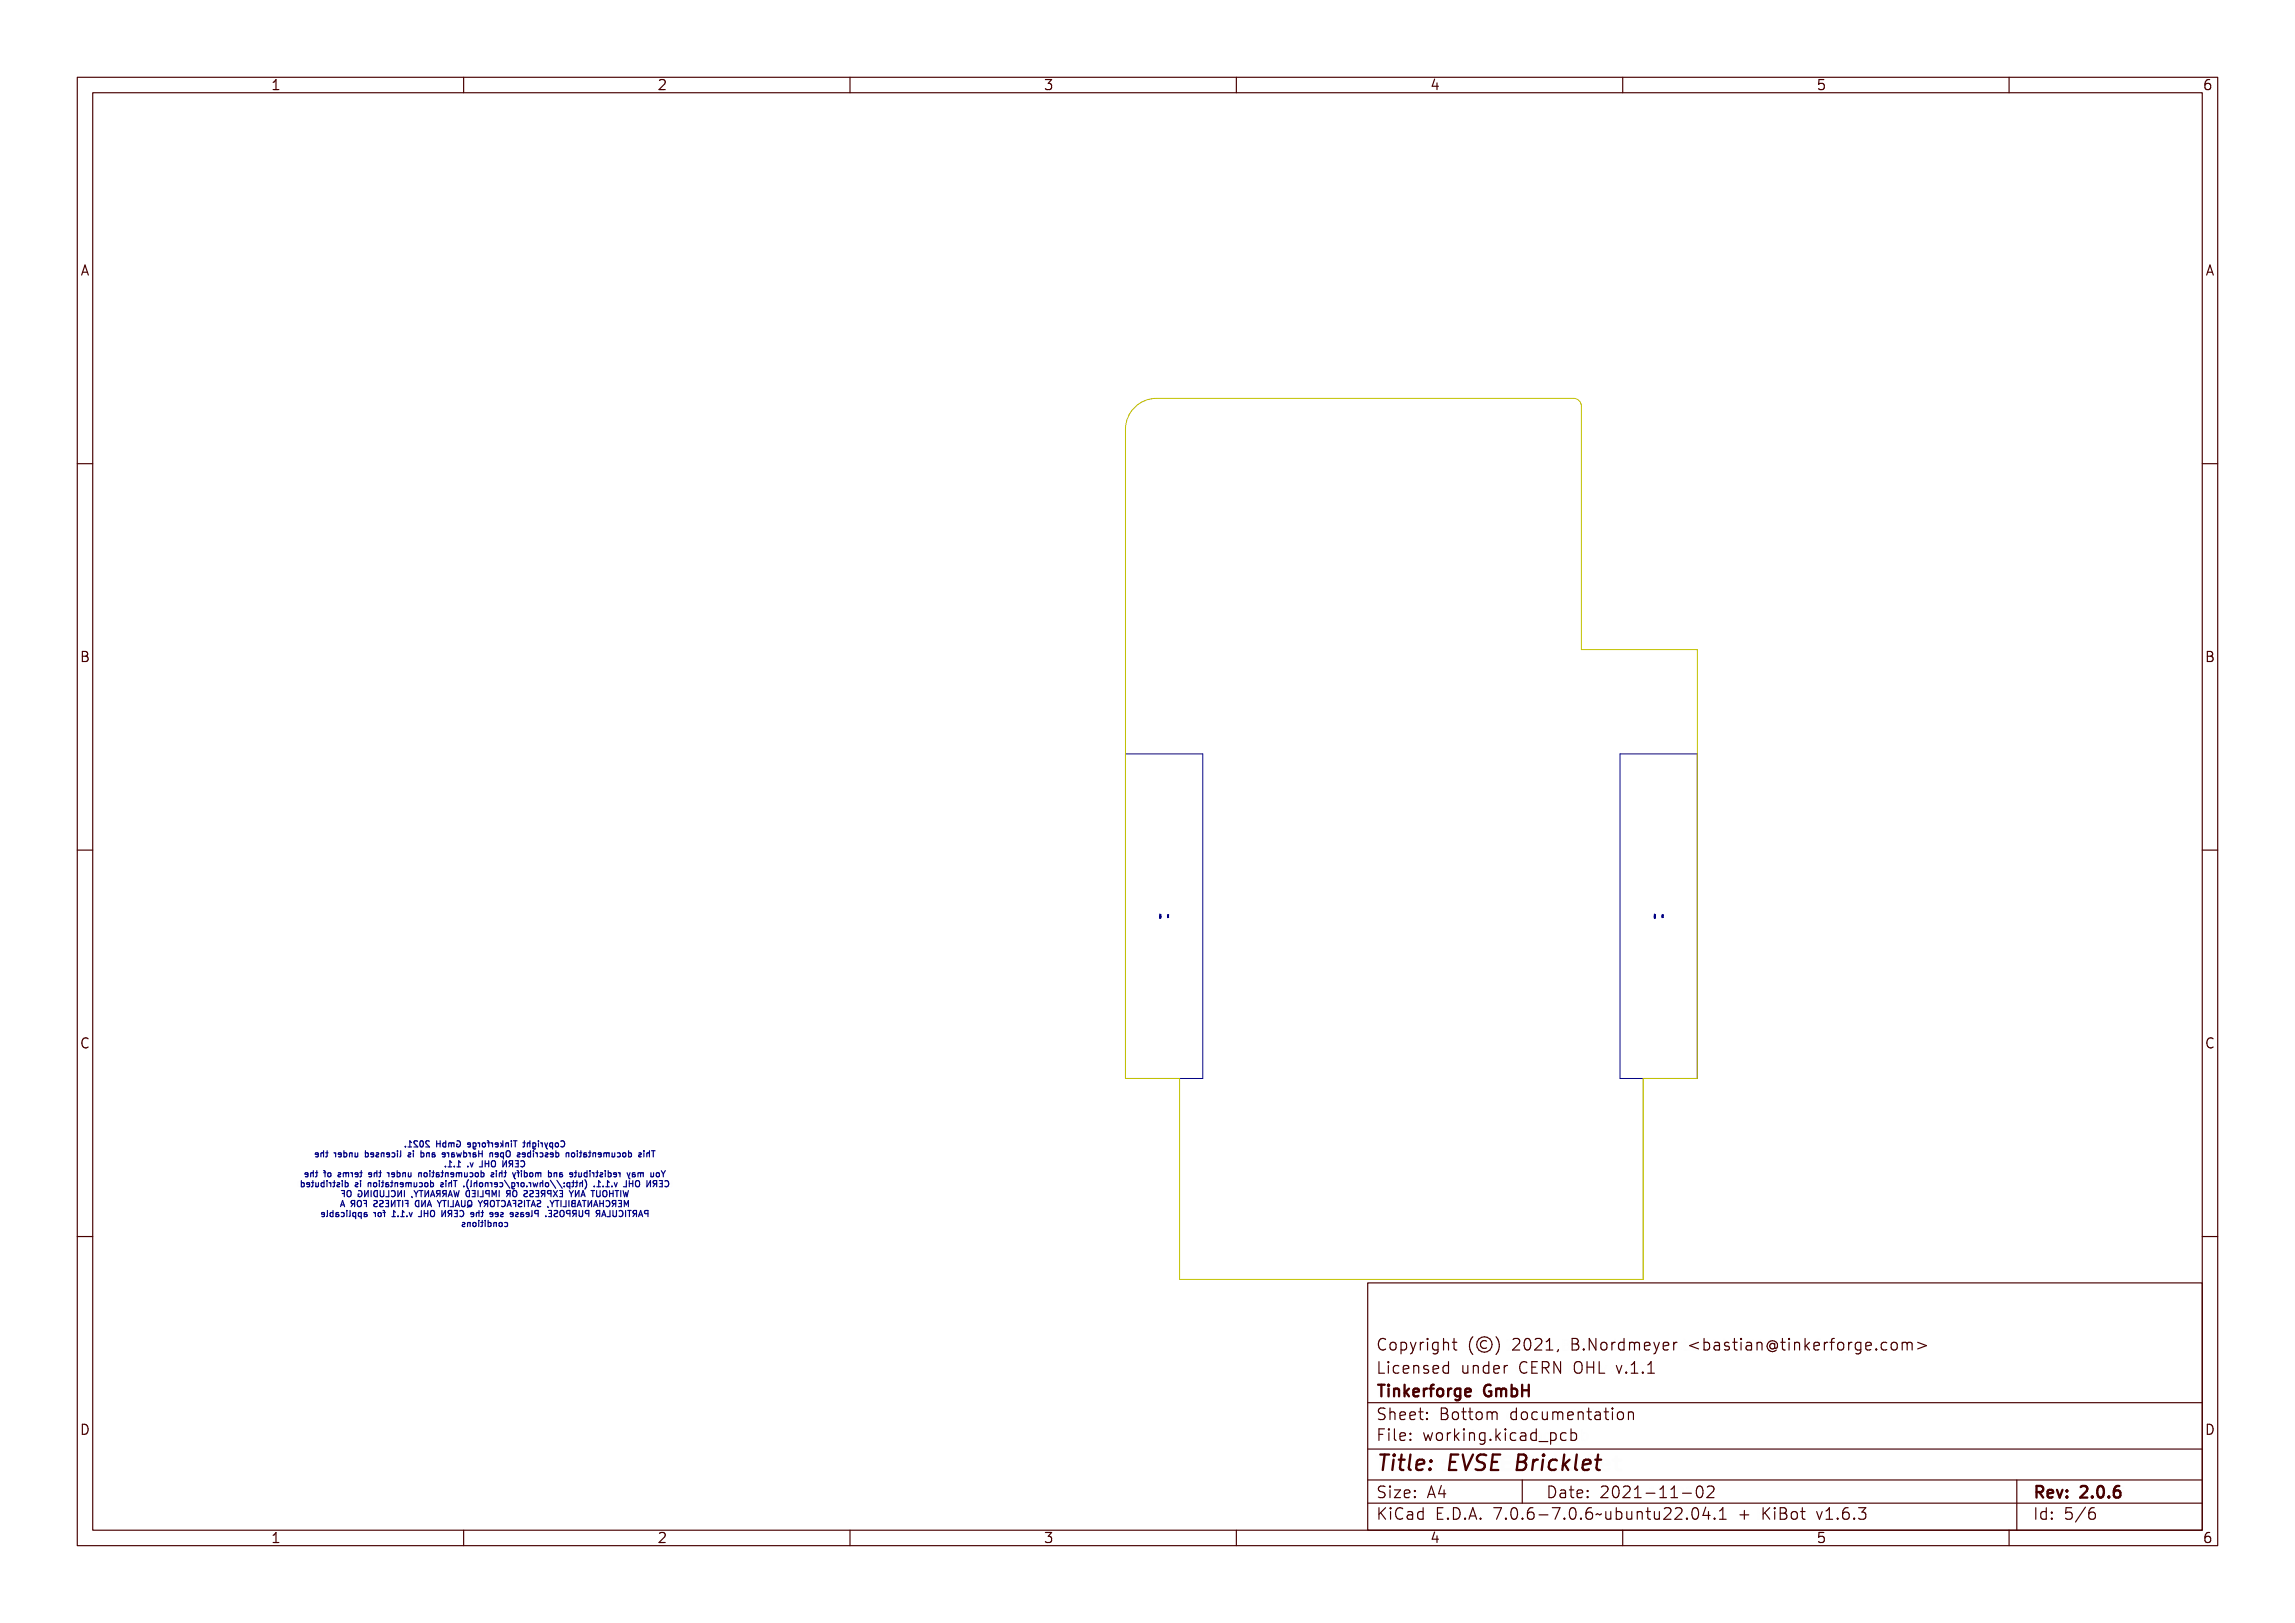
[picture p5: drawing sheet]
<svg xmlns="http://www.w3.org/2000/svg" width="297mm" height="210mm" viewBox="0 0 297 210" stroke-linecap="round" stroke-linejoin="round" font-family="sans-serif">
<defs><g id="words">
<text font-size="2.7" fill="#480000" x="178" y="190.3">Title: EVSE Bricklet</text>
<g font-size="2" fill="#480000">
<text x="178" y="174.7">Copyright (©) 2021, B.Nordmeyer &lt;bastian@tinkerforge.com&gt;</text>
<text x="178" y="177.7">Licensed under CERN OHL v.1.1</text>
<text x="178" y="180.7">Tinkerforge GmbH</text>
<text x="178" y="183.7">Sheet: Bottom documentation</text>
<text x="178" y="186.5">File: working.kicad_pcb</text>
<text x="178" y="193.9">Size: A4</text>
<text x="178" y="196.6">KiCad E.D.A. 7.0.6-7.0.6~ubuntu22.04.1 + KiBot v1.6.3</text>
<text x="200" y="193.9">Date: 2021-11-02</text>
<text x="263" y="196.6">Id: 5/6</text>
<text x="263" y="193.9">Rev: 2.0.6</text>
</g>
<g font-size="1.7" fill="#480000">
<text x="35" y="11.7">1</text>
<text x="85" y="11.7">2</text>
<text x="135" y="11.7">3</text>
<text x="185" y="11.7">4</text>
<text x="235" y="11.7">5</text>
<text x="285" y="11.7">6</text>
<text x="10.5" y="35.7">A</text>
<text x="285.5" y="35.7">A</text>
<text x="10.5" y="85.6">B</text>
<text x="285.5" y="85.6">B</text>
<text x="10.5" y="135.7">C</text>
<text x="285.5" y="135.7">C</text>
<text x="10.5" y="185.6">D</text>
<text x="285.5" y="185.6">D</text>
<text x="35" y="199.7">1</text>
<text x="85" y="199.7">2</text>
<text x="135" y="199.7">3</text>
<text x="185" y="199.7">4</text>
<text x="235" y="199.7">5</text>
<text x="285" y="199.7">6</text>
</g>
<g font-size="1.1" fill="#000084">
<text x="41" y="149.7">This documentation describes Open Hardware and is licensed under the</text>
<text x="52.5" y="148.4">Copyright Tinkerforge GmbH 2021.</text>
<text x="38.4" y="153.6">CERN OHL v.1.1. (http://ohwr.org/cernohl). This documentation is distributed</text>
<text x="39.4" y="152.3">You may redistribute and modify this documentation under the terms of the</text>
<text x="45.8" y="154.9">WITHOUT ANY EXPRESS OR IMPLIED WARRANTY, INCLUDING OF</text>
<text x="57.6" y="151">CERN OHL v. 1.1.</text>
<text x="42.3" y="157.5">PARTICULAR PURPOSE. Please see the CERN OHL v.1.1 for applicable</text>
<text x="45.1" y="156.2">MERCHANTABILITY, SATISFACTORY QUALITY AND FITNESS FOR A</text>
<text x="59.5" y="158.8">conditions</text>
</g>
</g></defs>
<g fill="none" stroke="#000084" stroke-width=".13">
<path d="M145.7 97.6h10v41.9h-10zM209.7 97.6h10v41.9h-10zM150.1 118.4l.1-.1v.1zM150.1 118.7h.1l-.1 .1zM150.1 118.3h.1l-.1 .1M150.1 118.4v.1M150.1 118.6h.1M150.1 118.7v.1M150.1 118.5h.1zM150.1 118.8h.1M150.1 118.7h.1M150.1 118.6h.1z"/>
<path d="M150.1 118.6l.1 .1M150.1 118.4l.1-.1zM150.1 118.3v.1M150.2 118.8h-.1M150.2 118.7v.1M150.2 118.7h.1M150.2 118.4l-.1 .1M150.2 118.6h-.1M150.2 118.6h.1M151.1 118.6h.1M151.1 118.7l.1 .1zM151.1 118.3h.1v.1z"/>
<path d="M151.1 118.4h.1M151.1 118.7h.1M151.1 118.3h.1M151.1 118.5v.1M151.1 118.5h.1M151.1 118.6h.1v.1zM151.1 118.5h.1zM151.2 118.4l-.1 .1M151.2 118.4h.1M151.2 118.4v.1M151.2 118.6h.1M151.2 118.5v.1"/>
<path d="M151.2 118.5h.1M151.2 118.7h.1M151.2 118.7h-.1M214.1 118.4l.1-.1v.1zM214.1 118.3h.1l-.1 .1M214.1 118.4v.1M214.1 118.6h.1M214.1 118.7v.1M214.1 118.5h.1zM214.1 118.7h.1M214.1 118.6h.1zM214.1 118.6v.1"/>
<path d="M214.1 118.8h.1M214.1 118.4l.1-.1zM214.1 118.7h.1l-.1 .1zM214.1 118.3v.1M214.2 118.8h-.1M214.2 118.8h.1M214.2 118.7h.1M214.2 118.7v.1M214.2 118.4h.1M214.2 118.4v.1M214.2 118.7h-.1M214.2 118.6h.1"/>
<path d="M214.2 118.5h-.1M214.2 118.6v.1M215.1 118.6h.1M215.1 118.7l.1 .1zM215.1 118.3h.1v.1zM215.1 118.4h.1M215.1 118.7h.1M215.1 118.3h.1M215.1 118.5h.1M215.1 118.5v.1M215.1 118.6h.1v.1zM215.1 118.5h.1z"/>
<path d="M215.2 118.4l-.1 .1M215.2 118.4h.1M215.2 118.4v.1M215.2 118.6h.1M215.2 118.5v.1M215.2 118.5h.1M215.2 118.7h.1M215.2 118.6v.1M215.2 118.7h-.1"/>
<circle cx="150.1" cy="118.6" r=".07"/>
<circle cx="150.2" cy="118.6" r=".01"/>
<circle cx="151.2" cy="118.5" r=".02"/>
<circle cx="214.1" cy="118.6" r=".07"/>
<circle cx="214.2" cy="118.6" r=".01"/>
<circle cx="214.2" cy="118.7" r=".03"/>
<circle cx="215.2" cy="118.5" r=".02"/>
</g>
<path d="M146.8 52.7a4 4 0 0 1 2.9-1.2h54a1 1 0 0 1 1 1.1v31.5h15v55.4h-7v26.1h-60v-26.1h-7v-83.9a4 4 0 0 1 1.1-2.9z" fill="none" stroke="#c2c200" stroke-width=".13"/>
<g fill="none" stroke="#000084" stroke-width=".15">
<path d="M38.6 152.9l.2-.1 .2 .1v.1l-.1-.1a.29 .29 0 0 0-.3 .3 .29 .29 0 0 0 .4 .3v.1a.36 .36 0 0 1-.5-.1 .36 .36 0 0 1 0-.5zM39.2 152.8h.4v.1h-.3v.2h.3v.1h-.3v.3h.3v.1h-.4zM39.4 151.5h.1l.2 .4 .2-.4h.1l-.3 .5v.3h-.1v-.3zM39.8 152.8h.2a.21 .21 0 0 1 .2 .2 .21 .21 0 0 1-.1 .2l.2 .4h-.1l-.2-.3h-.1v.3h-.1zM39.9 152.9h.1a.14 .14 0 0 1 .1 .1 .14 .14 0 0 1-.1 .2h-.1zM40.1 151.8a.28 .28 0 0 1 .5 .2 .29 .29 0 0 1-.5 .3zM40.2 151.9l.1-.1a.19 .19 0 0 1 .2 .2 .19 .19 0 0 1-.3 .2zM40.4 152.8h.1l.3 .7v-.7h.1v.8h-.1l-.3-.6v.6h-.1zM40.8 151.7l.1 .5h.1l.1-.1v-.4h.1v.6l-.1-.1a.19 .19 0 0 1-.2 .1 .19 .19 0 0 1-.1-.2zM41 149h.6h-.3v.7h-.1v-.7h-.2zM41.7 148.9h.1v.3a.19 .19 0 0 1 .2 0 .19 .19 0 0 1 .2 .2v.3h-.1v-.4l-.2-.1-.1 .1v.4h-.1zM41.7 152.9a.24 .24 0 0 1 .3-.1 .24 .24 0 0 1 .2 .2v.2a.31 .31 0 0 1-.3 .4l-.2-.2z"/>
<path d="M41.9 152.9a.33 .33 0 0 1 .2 .3 .33 .33 0 0 1-.2 .3l-.1-.1zM42 151.7l.5 .1v.5h-.1v-.5l-.1 .5h-.1l-.1-.5v.5h-.1zM42 157.3l-.1 .1h-.3M42 157l-.1-.1-.3 .1v.1l.4 .1M42.3 152.8h.1v.3h.3v-.3h.1v.8h-.1v-.4h-.3v.4h-.1zM42.4 156.7h.2a.25 .25 0 0 1 .2 .3 .25 .25 0 0 1-.3 .2v.3h-.1zM42.4 149.2h.2v.5h.2h-.5h.2v-.5h-.1zM42.5 156.8h.1a.15 .15 0 0 1 .1 .1 .15 .15 0 0 1-.1 .2h-.1zM42.5 148.9h.1v.1h-.1zM42.7 151.8h.4v.5h-.1v-.1a.2 .2 0 0 1-.2 .1 .2 .2 0 0 1-.2-.2 .2 .2 0 0 1 .3-.2h.1a.19 .19 0 0 0-.1-.1 .19 .19 0 0 0-.2 .1zM42.8 152.1l.1-.1a.13 .13 0 0 1 0 .2 .13 .13 0 0 1-.2 0zM43 152.8h.1v.7h.4v.1h-.5z"/>
<path d="M43.1 149.2h.3v.1l-.1-.1a.12 .12 0 0 0-.1 0 .12 .12 0 0 0-.1 .2 .22 .22 0 0 1 .3 .2 .22 .22 0 0 1-.3 .1v-.1a.14 .14 0 0 0 .1 .1 .14 .14 0 0 0 .1-.2 .21 .21 0 0 1-.2-.1 .21 .21 0 0 1 0-.2zM43.2 156.7h.1l.2 .8h-.1v-.2h-.3l-.1 .2h-.1zM43.2 156.8l.1 .4h-.2zM43.3 151.7h.1l.1 .5 .2-.5h.1l-.2 .5a.3 .3 0 0 1-.3 .3l.2-.2zM43.6 156.7h.2a.21 .21 0 0 1 .3 .1 .21 .21 0 0 1-.2 .3l.3 .4h-.1l-.3-.4h-.1v.4h-.1zM43.7 156.8h.1a.14 .14 0 0 1 .2 .1 .14 .14 0 0 1-.2 .2h-.1zM44.1 156.1l.2-.8 .3 .8M44.1 155.9h.4M44.2 156.7h.6v.1h-.3v.7h-.1v-.7h-.2zM44.2 153h.1l.2 .5 .2-.5h.1l-.2 .6h-.2zM44.3 154.4h.3M44.3 149.2l.2-.1 .1 .1v-.3h.1v.8h-.1a.29 .29 0 0 1-.4-.1 .29 .29 0 0 1 .1-.4z"/>
<path d="M44.4 149.3v-.1a.19 .19 0 0 1 .2 .3 .19 .19 0 0 1-.2 .1zM44.6 154.1v.8M44.7 151.7l.1 .1a.15 .15 0 0 1 .2-.1 .15 .15 0 0 1 .1 .1 .19 .19 0 0 0-.2 0 .19 .19 0 0 0-.1 .2v.3h-.1zM44.9 156.7h.4v.1h-.1v.6h.1v.1h-.4v-.1h.2v-.6h-.2zM44.9 154.2v.4a.27 .27 0 0 0 .3 .3 .27 .27 0 0 0 .2-.3M44.9 149.2a.28 .28 0 0 1 .5 .2 .29 .29 0 0 1-.5 .3zM45 149.3l.1-.1a.19 .19 0 0 1 .2 .3 .19 .19 0 0 1-.3 .1zM45.1 153.4h.1v.2h-.1zM45.2 155.4h.1l.2 .4 .1-.4h.1v.8h-.1v-.7l-.1 .4h-.1l-.1-.4v.7h-.1zM45.3 151.8l.3-.1 .1 .3h-.4a.22 .22 0 0 0 .1 .3 .22 .22 0 0 0 .3-.1 .29 .29 0 0 1-.5 .1 .29 .29 0 0 1 .1-.5zM45.4 151.8h.1l.1 .2h-.3zM45.4 154.2v.1"/>
<path d="M45.6 152.9l.3-.1v.7h.1v.1h-.4v-.1h.2v-.6l-.2 .1zM45.6 156.8l.2-.1h.2v.1h-.1a.29 .29 0 0 0-.3 .3 .29 .29 0 0 0 .4 .2v.1a.36 .36 0 0 1-.4 0 .36 .36 0 0 1-.1-.5zM45.6 149.2l.3-.1 .1 .1v.1a.21 .21 0 0 0-.3 0 .21 .21 0 0 0 0 .3 .21 .21 0 0 0 .3 0 .24 .24 0 0 1-.3 .2 .24 .24 0 0 1-.1-.4zM45.8 154.1h.1l.1 .6v-.4h.2v.4l.1-.6h.1l-.1 .8h-.1l-.1-.5-.1 .5h-.1zM45.9 155.4h.4v.1h-.3v.2h.3v.1h-.3v.3h.3v.1h-.4zM45.9 151.8l.2-.1 .1 .1v-.3h.1v.8l-.1-.1v.1a.29 .29 0 0 1-.4-.1 .29 .29 0 0 1 .1-.4zM46 151.9v-.1a.19 .19 0 0 1 .2 .2 .19 .19 0 0 1-.2 .2zM46.2 156.7h.1v.5a.14 .14 0 0 0 .1 .2 .14 .14 0 0 0 .2-.2v-.5h.1v.5a.25 .25 0 0 1-.3 .3 .25 .25 0 0 1-.2-.3zM46.2 149.2h.1v.4l.1 .1 .1-.1v-.4h.1v.5l-.1-.1a.19 .19 0 0 1-.2 .1 .19 .19 0 0 1-.1-.2zM46.4 153.4h.1v.2h-.1zM46.5 155.4h.2a.21 .21 0 0 1 .3 .2 .21 .21 0 0 1-.2 .2l.3 .4h-.2l-.2-.3h-.1v.3h-.1zM46.5 154.1h.5v.1h-.2v.6h.2v.1h-.5v-.1h.2v-.6h-.2z"/>
<path d="M46.5 151.7h.3v.5h.2v.1h-.5v-.1h.2v-.4h-.2zM46.6 155.5h.1a.14 .14 0 0 1 .2 .1 .14 .14 0 0 1-.2 .2h-.1zM46.7 151.5h.1v.1h-.1zM46.8 149.2h.5v.5h-.1v-.5l-.1 .5h-.1l-.1-.5v.5h-.1zM46.8 156.7h.2v.7h.3v.1h-.5zM46.9 152.9l.2-.1v.7h.2v.1h-.4v-.1h.1v-.6l-.1 .1zM47.1 154.1h.6v.1h-.3v.7h-.1v-.7h-.2zM47.2 155.5l.2-.1h.2v.1h-.1a.29 .29 0 0 0-.3 .3 .29 .29 0 0 0 .4 .2v.1a.36 .36 0 0 1-.4 0 .36 .36 0 0 1-.1-.5zM47.2 151.8l.4-.1v.1h-.1a.12 .12 0 0 0-.2 0 .12 .12 0 0 0 0 .1 .22 .22 0 0 1 .3 .3 .22 .22 0 0 1-.4 .1v-.1a.14 .14 0 0 0 .2 .1 .14 .14 0 0 0 .1-.2 .21 .21 0 0 1-.3-.1 .21 .21 0 0 1 0-.2zM47.5 149.2h.3l.2 .2-.5 .1a.22 .22 0 0 0 .2 .2 .22 .22 0 0 0 .2-.1 .29 .29 0 0 1-.4 .1 .29 .29 0 0 1 0-.5zM47.6 149.3l.2-.1 .1 .2h-.4zM47.6 153.4h.2v.2h-.2z"/>
<path d="M47.6 156.7h.2l.2 .8h-.1l-.1-.2h-.2l-.1 .2h-.1zM47.7 156.8l.1 .4h-.2zM47.8 154.1h.1v.3h.3v-.3h.1v.8h-.1v-.4h-.3v.4h-.1zM47.8 155.4h.1v.3h.3v-.3h.1v.8h-.1v-.4h-.3v.4h-.1zM47.9 151.6h.1v.1h.2v.1h-.2v.4h.2v.1h-.2l-.1-.5h-.1v-.1h.1zM48.1 156.7h.2a.21 .21 0 0 1 .3 .1 .21 .21 0 0 1-.2 .3l.3 .4h-.2l-.2-.4h-.1v.4h-.1zM48.1 149.2h.1a.19 .19 0 0 1 .3 0 .19 .19 0 0 1 .1 .2v.3h-.1v-.4l-.1-.1-.2 .1v.4h-.1zM48.2 156.8h.1a.14 .14 0 0 1 .2 .1 .14 .14 0 0 1-.2 .2h-.1zM48.5 154.2a.24 .24 0 0 1 .2-.1 .24 .24 0 0 1 .2 .2v.2a.31 .31 0 0 1-.2 .4l-.3-.2zM48.5 151.7l.2 .1a.15 .15 0 0 1 .1-.1 .15 .15 0 0 1 .1 .1 .19 .19 0 0 0-.2 0 .19 .19 0 0 0-.1 .2v.3h-.1zM48.6 154.2a.33 .33 0 0 1 .2 .3 .33 .33 0 0 1-.1 .3l-.2-.2zM48.6 155.4h.1l.3 .8h-.1l-.1-.2h-.3v.2h-.1z"/>
<path d="M48.7 155.5l.1 .4h-.3zM48.9 149h.1v.2h.2h-.2v.4l.2 .1h-.3v-.5h-.2h.2zM49 152.8h.1a.91 .91 0 0 0 0 .9 .65 .65 0 0 1-.1-.9zM49 155.4h.2l.2 .6v-.6h.1v.8h-.1l-.3-.7v.7h-.1zM49.1 154.1h.1v.5a.14 .14 0 0 0 .1 .2 .14 .14 0 0 0 .1-.2v-.5h.1v.5a.25 .25 0 0 1-.2 .3 .25 .25 0 0 1-.2-.3zM49.1 151.7h.3v.5h.1v.1h-.4v-.1h.2v-.4h-.2zM49.3 151.5h.1v.1h-.1zM49.4 152.8h.1v.3a.19 .19 0 0 1 .2-.1 .19 .19 0 0 1 .1 .2v.4l-.1-.4-.1-.1-.1 .1v.4h-.1zM49.4 156.7h.2a.25 .25 0 0 1 .3 .3 .25 .25 0 0 1-.4 .2v.3h-.1zM49.4 149.2h.4v.5h-.1v-.1a.2 .2 0 0 1-.2 .2 .2 .2 0 0 1-.1-.3 .2 .2 0 0 1 .2-.1h.1a.19 .19 0 0 0-.1-.2 .19 .19 0 0 0-.2 .1zM49.5 149.5l.2-.1a.15 .15 0 0 1 0 .3 .13 .13 0 0 1-.2-.1zM49.5 156.8h.1a.15 .15 0 0 1 .2 .1 .15 .15 0 0 1-.2 .2h-.1z"/>
<path d="M49.6 154.1h.6v.1h-.2v.7h-.1v-.7h-.3zM49.6 155.4h.6v.1h-.2v.7h-.1v-.7h-.3zM49.7 151.5h.1v.3a.25 .25 0 0 1 .4 .2 .25 .25 0 0 1-.4 .2l-.1 .1zM49.9 151.9v-.1a.19 .19 0 0 1 .2 .2 .19 .19 0 0 1-.2 .2zM50 156.7h.1v.5a.14 .14 0 0 0 .2 .2 .14 .14 0 0 0 .1-.2v-.5h.1v.5a.25 .25 0 0 1-.2 .3 .25 .25 0 0 1-.3-.3zM50.2 149h.1v.2h.2h-.2v.4l.2 .1h-.3v-.5h-.2h.2zM50.2 152.9h.1v.1h.2v.1h-.2v.4l.2 .1h-.3v-.5h-.2v-.1h.2zM50.4 151.7h.1v.5h.1l.1-.1v-.4h.1v.6l-.1-.1a.19 .19 0 0 1-.2 .1 .19 .19 0 0 1-.1-.2zM50.5 155.4h.1l.3 .8h-.1l-.1-.2h-.3v.2h-.1zM50.6 155.5l.1 .4h-.2zM50.7 156.7h.2a.21 .21 0 0 1 .2 .1 .21 .21 0 0 1-.1 .3l.2 .4h-.1l-.2-.4h-.1v.4h-.1zM50.7 149.2h.3v.5h.1h-.4h.2v-.5h-.2z"/>
<path d="M50.8 156.8h.1a.14 .14 0 0 1 .1 .1 .14 .14 0 0 1-.1 .2h-.1zM50.8 152.9h.1v.1h.2v.1h-.2v.4l.2 .1h-.2l-.1-.5h-.2v-.1h.2zM50.9 148.9h.1v.1h-.1zM51 155.4h.2a.19 .19 0 0 1 .3 .1 .19 .19 0 0 1-.2 .3 .21 .21 0 0 1 .2 .2 .21 .21 0 0 1-.3 .2h-.2zM51.1 155.8h.1a.14 .14 0 0 1 .2 .1 .14 .14 0 0 1-.2 .2h-.1zM51.1 155.5h.1a.12 .12 0 0 1 .2 .1 .12 .12 0 0 1-.2 .1h-.1zM51.1 151.6h.1v.1h.2v.1h-.2v.4h.2v.1h-.2l-.1-.5h-.1v-.1h.1zM51.2 154.1h.1l.2 .8h-.1v-.2h-.3l-.1 .2h-.1zM51.2 154.2l.1 .4h-.2zM51.3 153l.1 .1a.25 .25 0 0 1 .4 .2 .25 .25 0 0 1-.4 .2v.3h-.1zM51.3 156.7h.3a.25 .25 0 0 1 .2 .3 .25 .25 0 0 1-.4 .2v.3h-.1zM51.4 149.2a.28 .28 0 0 1 .4 .2 .28 .28 0 0 1-.4 .3z"/>
<path d="M51.4 149.3l.1-.1a.19 .19 0 0 1 .2 .3 .19 .19 0 0 1-.3 .1zM51.4 156.8h.2a.15 .15 0 0 1 .1 .1 .15 .15 0 0 1-.1 .2h-.2zM51.4 153.1h.1a.19 .19 0 0 1 .2 .2 .19 .19 0 0 1-.3 .2zM51.6 154.1h.1l.3 .7v-.7h.1v.8h-.1l-.3-.7v.7h-.1zM51.6 155.4h.5v.1h-.2v.6h.2v.1h-.5v-.1h.2v-.6h-.2zM51.7 151.8l.3-.1 .1 .3h-.4a.22 .22 0 0 0 .2 .3 .22 .22 0 0 0 .2-.1 .29 .29 0 0 1-.5 .1 .29 .29 0 0 1 .1-.5zM51.8 151.8h.1l.1 .2h-.3zM52 149.2h.1a.19 .19 0 0 1 .2 0 .19 .19 0 0 1 .1 .2v.3h-.1v-.4l-.1-.1-.1 .1v.4h-.1zM52 156.8a.24 .24 0 0 1 .2-.1 .24 .24 0 0 1 .2 .2v.4a.24 .24 0 0 1-.2 .2 .24 .24 0 0 1-.3-.2zM52.1 156.8a.33 .33 0 0 1 .3 .3 .33 .33 0 0 1-.2 .3l-.2-.2zM52.1 153h.1v.2h-.1zM52.1 153.4h.1v.2h-.1z"/>
<path d="M52.2 154.1h.1l.2 .4 .2-.4h.1l-.2 .4v.4h-.2v-.4zM52.3 155.4h.1v.7h.4v.1h-.5zM52.6 156.7h.3h.1v.1a.16 .16 0 0 0-.2-.1 .16 .16 0 0 0-.1 .2 .16 .16 0 0 0 .2 .1 .24 .24 0 0 1 .1 .4 .24 .24 0 0 1-.4-.1 .18 .18 0 0 0 .2 .1 .18 .18 0 0 0 .1-.3 .25 .25 0 0 1-.3-.1 .25 .25 0 0 1 0-.3zM52.7 147.8l.2-.1h.2v.1h-.1a.29 .29 0 0 0-.3 .3 .29 .29 0 0 0 .4 .2v.1a.36 .36 0 0 1-.5-.1 .36 .36 0 0 1 0-.4zM52.9 155.4h.5v.1h-.2v.6h.2v.1h-.5v-.1h.2v-.6h-.2zM52.9 151.8h.4l.1 .5h-.1v-.1a.2 .2 0 0 1-.3 .1 .2 .2 0 0 1-.1-.2 .2 .2 0 0 1 .2-.2h.2a.19 .19 0 0 0-.2-.1 .19 .19 0 0 0-.2 .1zM53 152.8h.1l-.4 .9h-.1zM53 152.1l.2-.1a.13 .13 0 0 1 0 .2 .13 .13 0 0 1-.2 0zM53.2 156.7h.5v.1h-.3v.2h.3v.1h-.3v.3h.3v.1h-.5zM53.3 149.2l.1-.1 .2 .1v-.3h.1v.8h-.1h-.1a.29 .29 0 0 1-.3-.1 .29 .29 0 0 1 .1-.4zM53.3 147.9a.28 .28 0 0 1 .4 .3 .28 .28 0 0 1-.4 .2zM53.3 149.3l.1-.1a.19 .19 0 0 1 .2 .3 .19 .19 0 0 1-.3 .1z"/>
<path d="M53.4 148v-.1a.19 .19 0 0 1 .2 .3 .19 .19 0 0 1-.2 .1zM53.5 155.4h.6v.1h-.3v.7h-.1v-.7h-.2zM53.6 151.7h.1v.1a.19 .19 0 0 1 .2-.1 .19 .19 0 0 1 .1 .3v.3h-.1v-.4l-.1-.1-.1 .1v.4h-.1zM53.6 154.1h.4v.1h-.3v.2h.3v.1h-.3v.3h.3v.1h-.4zM53.6 152.8h.1l-.4 .9h-.1zM53.9 147.9h.1a.25 .25 0 0 1 .4 .3 .25 .25 0 0 1-.4 .2v.3h-.1zM53.9 153.1a.28 .28 0 0 1 .5 .2 .28 .28 0 0 1-.5 .2zM53.9 149.2h.3l.2 .2-.5 .1a.22 .22 0 0 0 .2 .2 .22 .22 0 0 0 .2-.1 .29 .29 0 0 1-.4 .1 .29 .29 0 0 1 0-.5zM54 153.1a.19 .19 0 0 1 .3 .2 .19 .19 0 0 1-.3 .2zM54 149.3l.2-.1 .1 .2h-.4zM54 148l.1-.1a.19 .19 0 0 1 .2 .3 .19 .19 0 0 1-.3 .1zM54 157.3h.2v.2h-.2z"/>
<path d="M54.1 155.4h.1l.2 .3 .2-.3h.1l-.2 .4v.4h-.1v-.4zM54.1 154.1h.2l.1 .3 .2-.3h.1l-.2 .4 .2 .4h-.1l-.2-.3-.2 .3h-.1l.3-.4zM54.2 151.8l.2-.1 .1 .1v-.3h.1v.8l-.1-.1v.1a.29 .29 0 0 1-.3-.1 .29 .29 0 0 1 0-.4zM54.3 151.9v-.1a.19 .19 0 0 1 .2 .2 .19 .19 0 0 1-.2 .2zM54.5 147.9h.1l.1 .4 .2-.4h.1l-.2 .4a.3 .3 0 0 1-.3 .4l.2-.3zM54.5 152.8h.1v.3a.19 .19 0 0 1 .3-.1 .19 .19 0 0 1 .1 .2v.4h-.1v-.4l-.1-.1-.2 .1v.4h-.1zM54.6 149.2h.3v.1l-.1-.1a.12 .12 0 0 0-.1 0 .12 .12 0 0 0 0 .2 .22 .22 0 0 1 .3 .2 .22 .22 0 0 1-.4 .1v-.1a.14 .14 0 0 0 .2 .1 .14 .14 0 0 0 0-.2 .21 .21 0 0 1-.2-.1 .21 .21 0 0 1 0-.2zM54.8 154.1h.3a.25 .25 0 0 1 .2 .3 .25 .25 0 0 1-.3 .2v.3h-.2zM55 154.2h.1a.15 .15 0 0 1 .1 .1 .15 .15 0 0 1-.1 .2h-.1zM55 156h.1v.1l-.1 .2zM55.1 153h.1l.1 .5v-.3h.1l.1 .3 .1-.5h.1l-.1 .6h-.1l-.1-.3-.1 .3h-.1zM55.2 156.7h.2a.25 .25 0 0 1 .3 .3 .25 .25 0 0 1-.4 .2v.3h-.1z"/>
<path d="M55.2 149.2l.3-.1 .1 .1v.1a.21 .21 0 0 0-.3 0 .21 .21 0 0 0 0 .3 .21 .21 0 0 0 .3 0 .24 .24 0 0 1-.3 .2 .24 .24 0 0 1-.1-.4zM55.3 147.9h.1a.15 .15 0 0 1 .1-.1 .15 .15 0 0 1 .2 .2 .19 .19 0 0 0-.3 0 .19 .19 0 0 0 0 .2v.2h-.1zM55.3 156.8h.1a.15 .15 0 0 1 .2 .1 .15 .15 0 0 1-.2 .2h-.1zM55.4 151.7l.5 .1 .1 .5h-.1l-.1-.5-.1 .5-.1-.5-.1 .5h-.1zM55.5 154.1h.2a.21 .21 0 0 1 .2 .2 .21 .21 0 0 1-.1 .2l.2 .4h-.1l-.2-.3h-.1v.3h-.1zM55.6 154.2h.1a.14 .14 0 0 1 .1 .1 .14 .14 0 0 1-.1 .2h-.1zM55.8 156.6h.2v.7l.2 .1v.1l-.2-.1-.1-.7h-.1zM55.8 147.9h.3v.5h.2h-.5h.2v-.5h-.2zM55.9 149.2h.1a.15 .15 0 0 1 .2-.1 .15 .15 0 0 1 .1 .2 .19 .19 0 0 0-.2 0 .19 .19 0 0 0-.1 .1v.3h-.1zM55.9 153l.1 .1a.15 .15 0 0 1 .2-.1 .15 .15 0 0 1 .1 .1 .19 .19 0 0 0-.2 0 .19 .19 0 0 0-.1 .2v.3h-.1zM56 147.6h.1v.2h-.1zM56.1 154.1h.5v.1h-.4v.2h.4v.1h-.4v.3h.4v.1h-.5z"/>
<path d="M56.2 151.8a.28 .28 0 0 1 .4 .2 .28 .28 0 0 1-.4 .3zM56.2 155.4h.2h.1v.1a.16 .16 0 0 0-.2-.1 .16 .16 0 0 0-.1 .2 .16 .16 0 0 0 .2 .1 .24 .24 0 0 1 .1 .4 .24 .24 0 0 1-.4-.1 .18 .18 0 0 0 .3 .1 .18 .18 0 0 0 0-.2 .25 .25 0 0 1-.3-.2 .25 .25 0 0 1 .1-.3zM56.2 151.9l.1-.1a.19 .19 0 0 1 .2 .2 .19 .19 0 0 1-.3 .2zM56.5 147.9h.4v.5a.22 .22 0 0 1-.2 .3 .22 .22 0 0 1-.2-.1 .19 .19 0 0 0 .2 0 .19 .19 0 0 0 .1-.2h-.1a.29 .29 0 0 1-.3-.1 .29 .29 0 0 1 .1-.4zM56.5 149.2h.2v.5h.2h-.5h.2v-.5h-.1zM56.5 157l.3-.1 .1 .3h-.4a.22 .22 0 0 0 .2 .2 .22 .22 0 0 0 .2-.1 .29 .29 0 0 1-.4 .1 .29 .29 0 0 1 0-.4zM56.5 148l.1-.1a.19 .19 0 0 1 .2 .3 .19 .19 0 0 1-.3 .1zM56.6 157h.1l.1 .1h-.3zM56.6 153.4h.1v.2h-.1zM56.6 148.9h.1v.1h-.1zM56.8 151.8l.2-.1 .1 .1v-.3h.1v.8l-.1-.1-.1 .1a.29 .29 0 0 1-.3-.1 .29 .29 0 0 1 .1-.4zM56.8 154.2l.2-.1h.2l-.1 .1a.16 .16 0 0 0-.2-.1 .16 .16 0 0 0 0 .2 .16 .16 0 0 0 .1 .1 .27 .27 0 0 1 .2 .5 .27 .27 0 0 1-.5-.2 .18 .18 0 0 0 .3 .1 .18 .18 0 0 0 .1-.2 .25 .25 0 0 1-.3-.1 .25 .25 0 0 1 0-.3z"/>
<path d="M56.9 151.9v-.1a.19 .19 0 0 1 .2 .2 .19 .19 0 0 1-.2 .2zM56.9 155.4h.2l.2 .8h-.1l-.1-.2h-.3v.2h-.1zM57 155.5l.1 .4h-.2zM57.1 147.6h.1v.4a.19 .19 0 0 1 .2-.1 .19 .19 0 0 1 .1 .2v.3h-.1v-.4l-.1-.1-.1 .1v.4h-.1zM57.1 148.9h.1v.3a.25 .25 0 0 1 .4 .2 .25 .25 0 0 1-.4 .3h-.1zM57.1 156.9l.4 .1v.5h-.1v-.1a.2 .2 0 0 1-.2 .1 .2 .2 0 0 1-.1-.3 .2 .2 0 0 1 .2-.1h.1a.19 .19 0 0 0-.1-.2 .19 .19 0 0 0-.2 .1zM57.1 153.1a.28 .28 0 0 1 .5 .2 .28 .28 0 0 1-.5 .2zM57.2 157.2h.1a.13 .13 0 0 1 .1 .2 .13 .13 0 0 1-.2-.1zM57.2 153.1a.19 .19 0 0 1 .3 .2 .19 .19 0 0 1-.3 .2zM57.2 149.3l.1-.1a.19 .19 0 0 1 .2 .3 .19 .19 0 0 1-.3 .1zM57.3 155.4h.6v.1h-.2v.7h-.1v-.7h-.3zM57.4 151.7h.3v.5h.2v.1h-.5v-.1h.2v-.4h-.2z"/>
<path d="M57.4 154.2l.3-.1h.1v.1a.16 .16 0 0 0-.2-.1 .16 .16 0 0 0-.1 .2 .16 .16 0 0 0 .2 .1 .25 .25 0 0 1 .1 .5 .24 .24 0 0 1-.4-.2 .18 .18 0 0 0 .2 .1 .18 .18 0 0 0 .1-.2 .25 .25 0 0 1-.3-.1 .25 .25 0 0 1 0-.3zM57.6 151.5h.1v.1h-.1zM57.8 149.2h.3l.1 .2-.4 .1a.22 .22 0 0 0 .1 .2 .22 .22 0 0 0 .3-.1 .29 .29 0 0 1-.5 .1 .29 .29 0 0 1 .1-.5zM57.8 150.3l.2-.1 .2 .1v.1l-.1-.1a.29 .29 0 0 0-.3 .4 .29 .29 0 0 0 .4 .2v.1a.36 .36 0 0 1-.5-.1 .36 .36 0 0 1 0-.4zM57.8 156.9h.3v.1h-.1a.12 .12 0 0 0-.1-.1 .12 .12 0 0 0 0 .2 .22 .22 0 0 1 .3 .2 .22 .22 0 0 1-.4 .2v-.1a.14 .14 0 0 0 .2 0 .14 .14 0 0 0 0-.2 .21 .21 0 0 1-.2 0 .21 .21 0 0 1 0-.3zM57.8 153l.1 .1a.15 .15 0 0 1 .2-.1 .15 .15 0 0 1 .1 .1 .19 .19 0 0 0-.2 0 .19 .19 0 0 0-.1 .2v.3h-.1zM57.8 149.3l.2-.1 .1 .2h-.3zM57.9 147.7v.2h.3h-.3l.1 .4 .2 .1h-.3v-.5h-.2h.2zM58 151.7h.2l.1-.2h.2v.1h-.2v.1h.2v.1h-.2v.5h-.1v-.5h-.2zM58.1 155.4h.4v.1h-.2v.6h.2v.1h-.4v-.1h.1v-.6h-.1zM58.4 150.2h.4v.1h-.3v.3h.3v.1h-.3v.2h.3v.1h-.4zM58.4 153.1l.4-.1v.6a.22 .22 0 0 1-.1 .2 .22 .22 0 0 1-.3-.1 .19 .19 0 0 0 .2 0 .19 .19 0 0 0 .1-.2l-.1 .1a.29 .29 0 0 1-.3-.2 .29 .29 0 0 1 .1-.3z"/>
<path d="M58.4 157l.3-.1 .1 .3h-.4a.22 .22 0 0 0 .2 .2 .22 .22 0 0 0 .2-.1 .29 .29 0 0 1-.4 .1 .29 .29 0 0 1 0-.4zM58.4 149.2h.4v.1l-.1-.1a.12 .12 0 0 0-.2 0 .12 .12 0 0 0 0 .2 .22 .22 0 0 1 .3 .2 .22 .22 0 0 1-.4 .1v-.1a.14 .14 0 0 0 .2 .1 .14 .14 0 0 0 .1-.2 .21 .21 0 0 1-.3-.1 .21 .21 0 0 1 0-.2zM58.5 153.1a.19 .19 0 0 1 .2 .2 .19 .19 0 0 1-.2 .2zM58.5 157h.2v.1h-.3zM58.6 151.7h.1l.2 .5 .2-.5h.1l-.2 .5a.3 .3 0 0 1-.3 .3l.2-.2zM58.7 154.2a.24 .24 0 0 1 .3-.1 .24 .24 0 0 1 .2 .2v.2a.31 .31 0 0 1-.3 .4l-.2-.2zM58.7 155.4h.3h.1v.1a.16 .16 0 0 0-.2-.1 .16 .16 0 0 0-.1 .2 .16 .16 0 0 0 .2 .1 .24 .24 0 0 1 .1 .4 .24 .24 0 0 1-.4-.1 .18 .18 0 0 0 .2 .1 .18 .18 0 0 0 .1-.2 .25 .25 0 0 1-.3-.2 .25 .25 0 0 1 0-.3zM58.8 154.2a.33 .33 0 0 1 .3 .3 .33 .33 0 0 1-.2 .3l-.1-.2zM58.9 147.7h.6v.1h-.2v.6h-.1v-.6h-.3zM59 150.2h.2a.21 .21 0 0 1 .3 .2 .21 .21 0 0 1-.2 .3l.2 .3h-.1l-.2-.3h-.1v.3h-.1zM59.1 150.3h.1a.14 .14 0 0 1 .1 .2 .14 .14 0 0 1-.1 .1h-.1zM59.3 154.1h.2a.21 .21 0 0 1 .3 .2 .21 .21 0 0 1-.2 .2l.3 .4h-.1l-.3-.3h-.1v.3h-.1z"/>
<path d="M59.3 155.4h.5v.1h-.3v.2h.3v.1h-.3v.4h-.2zM59.4 152.8h.1l-.4 .9h-.1zM59.4 154.2h.1a.14 .14 0 0 1 .2 .1 .14 .14 0 0 1-.2 .2h-.1zM59.6 150.2h.2l.2 .7v-.7h.1v.8h-.1l-.3-.6v.6h-.1zM59.7 149a.24 .24 0 0 1 .2 0 .24 .24 0 0 1 .2 .2v.3a.24 .24 0 0 1-.2 .3 .24 .24 0 0 1-.3-.3zM59.7 147.9h.2v.5h.2h-.5h.2v-.5h-.1zM59.7 156.9h.4v.1h-.1a.12 .12 0 0 0-.2-.1 .12 .12 0 0 0 0 .2 .22 .22 0 0 1 .3 .2 .22 .22 0 0 1-.4 .2v-.1a.14 .14 0 0 0 .2 0 .14 .14 0 0 0 .1-.2 .21 .21 0 0 1-.3 0 .21 .21 0 0 1 0-.3zM59.7 153.1l.3-.1h.1v.1a.21 .21 0 0 0-.3 .1 .21 .21 0 0 0 0 .3 .21 .21 0 0 0 .3 0 .24 .24 0 0 1-.3 .1 .24 .24 0 0 1-.2-.3zM59.7 158.2h.3h.1v.1a.21 .21 0 0 0-.3 0 .21 .21 0 0 0 0 .3 .21 .21 0 0 0 .3 0 .24 .24 0 0 1-.3 .2 .24 .24 0 0 1-.2-.3zM59.8 149.1a.33 .33 0 0 1 .3 .2 .33 .33 0 0 1-.2 .4l-.2-.2zM59.8 147.6h.1v.2h-.1zM60.1 151.6h.1v.1h.2v.1h-.2v.4h.2v.1h-.3v-.5h-.2v-.1h.2z"/>
<path d="M60.1 155.4h.2l.2 .8h-.1l-.1-.2h-.2l-.1 .2h-.1zM60.2 155.5l.1 .4h-.2zM60.3 149.2h.1a.25 .25 0 0 1 .4 .2 .25 .25 0 0 1-.4 .3v.3h-.1zM60.3 147.9h.1v.1a.19 .19 0 0 1 .2-.1 .19 .19 0 0 1 .1 .2v.3h-.1v-.4l-.1-.1-.1 .1v.4h-.1zM60.3 158.2a.29 .29 0 0 1 .5 .3 .28 .28 0 0 1-.5 .2zM60.3 153.1l.3-.1 .2 .3h-.4a.22 .22 0 0 0 .1 .2 .22 .22 0 0 0 .2 0 .29 .29 0 0 1-.4 0 .29 .29 0 0 1 0-.4zM60.3 157l.3-.1 .2 .3h-.4a.22 .22 0 0 0 .1 .2 .22 .22 0 0 0 .2-.1 .29 .29 0 0 1-.4 .1 .29 .29 0 0 1 0-.4zM60.4 158.3a.19 .19 0 0 1 .3 .2 .19 .19 0 0 1-.3 .1zM60.4 153.1h.2l.1 .2h-.3zM60.4 157h.2l.1 .1h-.3zM60.4 149.3l.1-.1a.19 .19 0 0 1 .2 .3 .19 .19 0 0 1-.3 .1zM60.6 151.5h.1v.3a.19 .19 0 0 1 .2-.1 .19 .19 0 0 1 .2 .3v.3h-.1v-.4l-.2-.1-.1 .1v.4h-.1z"/>
<path d="M60.6 154.1h.4v.1h-.1v.6h.1v.1h-.4v-.1h.2v-.6h-.2zM60.7 155.5l.2-.1h.2v.1h-.1a.29 .29 0 0 0-.3 .3 .29 .29 0 0 0 .4 .2v.1a.36 .36 0 0 1-.5 0 .36 .36 0 0 1 0-.5zM60.9 158.2h.1v.1a.19 .19 0 0 1 .3-.1 .19 .19 0 0 1 .1 .2v.4h-.1v-.5l-.1-.1-.2 .1v.5h-.1zM61 147.6v.5l.4-.2-.2 .2 .3 .3h-.2l-.2-.2-.1 .2zM61 150.3a.25 .25 0 0 1 .2-.1 .25 .25 0 0 1 .2 .3v.3a.24 .24 0 0 1-.3 .2 .24 .24 0 0 1-.2-.2zM61 149.2h.3l.1 .2-.4 .1a.22 .22 0 0 0 .1 .2 .22 .22 0 0 0 .3-.1 .29 .29 0 0 1-.5 .1 .29 .29 0 0 1 .1-.5zM61 157l.3-.1 .1 .3h-.4a.22 .22 0 0 0 .1 .2 .22 .22 0 0 0 .3-.1 .29 .29 0 0 1-.5 .1 .29 .29 0 0 1 .1-.4zM61 153l.1 .1a.15 .15 0 0 1 .2-.1 .15 .15 0 0 1 .1 .1 .19 .19 0 0 0-.2 0 .19 .19 0 0 0-.1 .2v.3h-.1zM61 149.3l.2-.1 .1 .2h-.3zM61.1 157h.1l.1 .1h-.3zM61.1 150.3a.33 .33 0 0 1 .2 .3 .33 .33 0 0 1-.2 .4l-.1-.2zM61.2 155.4h.6v.1h-.3v.7h-.1v-.7h-.2z"/>
<path d="M61.2 154.1h.1l.2 .4 .1-.4h.1v.8h-.1v-.7l-.1 .4h-.1l-.1-.4v.7h-.1zM61.3 151.7h.2v.5h.2v.1h-.5v-.1h.2v-.4h-.1zM61.4 151.5h.1v.1h-.1zM61.5 150.2h.1v.4h.3v-.4h.1v.8h-.1v-.3h-.3v.3h-.1zM61.6 149.2h.1a.19 .19 0 0 1 .2 0 .19 .19 0 0 1 .1 .2v.3h-.1v-.4l-.1-.1-.1 .1v.4h-.1zM61.6 153h.1v.1a.19 .19 0 0 1 .2-.1 .19 .19 0 0 1 .1 .2v.4h-.1v-.4l-.1-.1-.1 .1v.4h-.1zM61.6 158.2h.2h.1v-.3h.1v.9l-.1-.1a.29 .29 0 0 1-.4-.1 .29 .29 0 0 1 .1-.4zM61.6 147.9h.3l.1 .2-.4 .1a.22 .22 0 0 0 .2 .2 .22 .22 0 0 0 .2-.1 .29 .29 0 0 1-.4 .1 .29 .29 0 0 1 0-.5zM61.7 158.3a.19 .19 0 0 1 .2 .2 .19 .19 0 0 1-.2 .1zM61.7 148l.2-.1v.2h-.3zM61.9 154.1h.2a.25 .25 0 0 1 .3 .3 .25 .25 0 0 1-.4 .2v.3h-.1zM61.9 155.5a.24 .24 0 0 1 .3-.1 .24 .24 0 0 1 .2 .2v.4a.24 .24 0 0 1-.3 .2 .24 .24 0 0 1-.2-.2z"/>
<path d="M62 151.8l.3-.1v.1h-.1a.12 .12 0 0 0-.1 0 .12 .12 0 0 0-.1 .1 .22 .22 0 0 1 .3 .3 .22 .22 0 0 1-.3 .1v-.1a.14 .14 0 0 0 .1 .1 .14 .14 0 0 0 .1-.2 .21 .21 0 0 1-.2-.1 .21 .21 0 0 1 0-.2zM62 154.2h.1a.15 .15 0 0 1 .2 .1 .15 .15 0 0 1-.2 .2h-.1zM62 155.5a.33 .33 0 0 1 .3 .3 .33 .33 0 0 1-.2 .3l-.1-.2zM62.2 150.2h.1v.7h.4v.1h-.5zM62.2 153.1a.28 .28 0 0 1 .5 .2 .28 .28 0 0 1-.5 .2zM62.2 158.2h.3v.5h.2v.1h-.5v-.1h.2v-.5h-.2zM62.3 147.9h.1a.15 .15 0 0 1 .2-.1 .15 .15 0 0 1 .1 .2 .19 .19 0 0 0-.2 0 .19 .19 0 0 0-.1 .2v.2h-.1zM62.3 153.1h.1a.19 .19 0 0 1 .2 .2 .19 .19 0 0 1-.3 .2zM62.3 156.7h.1v.2h.2v.1h-.2v.3l.2 .2-.2-.1-.1-.4h-.1v-.1h.1zM62.4 157.9h.1v.2h-.1zM62.5 155.4h.2a.21 .21 0 0 1 .3 .2 .21 .21 0 0 1-.2 .2l.3 .4h-.1l-.3-.3h-.1v.3h-.1zM62.5 154.1h.1v.7h.4v.1h-.5z"/>
<path d="M62.6 155.5h.1a.14 .14 0 0 1 .2 .1 .14 .14 0 0 1-.2 .2h-.1zM62.8 149h.1v.3h.3v-.3h.1v.7h-.1v-.3h-.3v.3h-.1zM62.9 147.9h.1l.1-.3h.2v.1l-.2 .1v.1h.2h-.2v.5h-.1v-.5h-.1zM62.9 156.7h.1v.3a.19 .19 0 0 1 .2-.1 .19 .19 0 0 1 .1 .2v.4h-.1v-.5h-.1l-.1 .1v.4h-.1zM62.9 152.8h.1v.3a.19 .19 0 0 1 .2-.1 .19 .19 0 0 1 .1 .2v.4h-.1v-.4l-.1-.1-.1 .1v.4h-.1zM63 158h.1v.2h.2h-.2v.4l.2 .1v.1l-.3-.1v-.5h-.2h.2zM63.1 155.4h.1l.2 .3 .2-.3h.1l-.3 .4v.4h-.1v-.4zM63.2 154.1h.4v.1h-.2v.6h.2v.1h-.4v-.1h.1v-.6h-.1zM63.2 151.8l.2-.1 .1 .1v-.3h.1v.8l-.1-.1v.1a.29 .29 0 0 1-.4-.1 .29 .29 0 0 1 .1-.4zM63.3 151.9v-.1a.19 .19 0 0 1 .2 .2 .19 .19 0 0 1-.2 .2zM63.4 150.4h.1l.2 .5 .2-.5h.1l-.2 .6h-.1zM63.5 152.8h.2v.6l.2 .1v.1l-.2-.1-.1-.6h-.1z"/>
<path d="M63.5 149.2h.4v.5h-.1v-.1a.2 .2 0 0 1-.2 .2 .2 .2 0 0 1-.1-.3 .2 .2 0 0 1 .2-.1h.1a.19 .19 0 0 0-.1-.2 .19 .19 0 0 0-.2 .1zM63.5 147.9a.29 .29 0 0 1 .5 .3 .28 .28 0 0 1-.5 .2zM63.5 158.2h.3v.5h.2v.1h-.5v-.1h.2v-.5h-.2zM63.5 157l.3-.1 .2 .3h-.4a.22 .22 0 0 0 .1 .2 .22 .22 0 0 0 .2-.1 .29 .29 0 0 1-.4 .1 .29 .29 0 0 1 0-.4zM63.6 149.5l.2-.1a.15 .15 0 0 1 0 .3 .13 .13 0 0 1-.2-.1zM63.6 148v-.1a.21 .21 0 0 1 .3 .3 .19 .19 0 0 1-.3 .1zM63.6 157h.2l.1 .1h-.3zM63.7 157.9h.1v.2h-.1zM63.8 154.1h.5v.1h-.4v.2h.4v.1h-.4v.3h.4v.1h-.5zM63.8 151.8a.28 .28 0 0 1 .5 .2 .29 .29 0 0 1-.5 .3zM63.9 151.9l.1-.1a.19 .19 0 0 1 .2 .2 .19 .19 0 0 1-.3 .2zM64.2 158.2a.28 .28 0 0 1 .4 .3 .28 .28 0 0 1-.4 .2z"/>
<path d="M64.2 152.8a.59 .59 0 0 1 0 .9 .87 .87 0 0 0 0-.9zM64.2 147.9h.1a.15 .15 0 0 1 .2-.1 .15 .15 0 0 1 .1 .2 .19 .19 0 0 0-.2 0 .19 .19 0 0 0-.1 .2v.2h-.1zM64.2 149.2h.1a.15 .15 0 0 1 .2-.1 .15 .15 0 0 1 .1 .2 .19 .19 0 0 0-.2 0 .19 .19 0 0 0-.1 .1v.3h-.1zM64.2 158.3h.1a.19 .19 0 0 1 .2 .2 .19 .19 0 0 1-.3 .1zM64.3 150.9h.1v.1h-.1zM64.4 154.1a.4 .4 0 0 1 .5 .4 .4 .4 0 0 1-.5 .4zM64.5 155.5a.24 .24 0 0 1 .2-.1 .24 .24 0 0 1 .2 .2v.3l-.1 .3 .1 .1h-.1l-.3-.2zM64.5 151.8l.3-.1 .1 .1v.1a.21 .21 0 0 0-.3 0 .21 .21 0 0 0 0 .3 .21 .21 0 0 0 .3 0 .24 .24 0 0 1-.3 .1 .24 .24 0 0 1-.1-.3zM64.5 154.2a.3 .3 0 0 1 .3 .3 .3 .3 0 0 1-.3 .3zM64.6 155.5a.33 .33 0 0 1 .3 .3 .33 .33 0 0 1-.2 .3l-.2-.2zM64.8 158.2h.1v.1a.19 .19 0 0 1 .2-.1 .19 .19 0 0 1 .1 .2v.4h-.1v-.5l-.1-.1-.1 .1v.5h-.1zM64.8 147.9h.4v.5a.22 .22 0 0 1-.1 .3 .22 .22 0 0 1-.3-.1 .19 .19 0 0 0 .2 0 .19 .19 0 0 0 .1-.2 .29 .29 0 0 1-.4-.1 .29 .29 0 0 1 .1-.4z"/>
<path d="M64.8 149.2l.2-.1 .1 .1v-.3h.1v.8h-.1a.29 .29 0 0 1-.4-.1 .29 .29 0 0 1 .1-.4zM64.8 156.8l.3-.1h.1v.1h-.1a.29 .29 0 0 0-.3 .3 .29 .29 0 0 0 .4 .2v.1a.36 .36 0 0 1-.4 0 .36 .36 0 0 1 0-.5zM64.9 148v-.1a.19 .19 0 0 1 .2 .3 .19 .19 0 0 1-.2 .1zM64.9 149.3v-.1a.19 .19 0 0 1 .2 .3 .19 .19 0 0 1-.2 .1zM64.9 153.4h.2v.2h-.2zM65.1 155.4h.1v.5a.14 .14 0 0 0 .1 .2 .14 .14 0 0 0 .2-.2v-.5h.1v.5a.25 .25 0 0 1-.3 .3 .25 .25 0 0 1-.2-.3zM65.1 151.7h.1v.5h.1l.1-.1v-.4h.1v.6l-.1-.1a.19 .19 0 0 1-.2 .1 .19 .19 0 0 1-.1-.2zM65.3 149.2h.1l.1 .4 .1-.3h.1l.1 .3 .1-.4h.1l-.2 .5h-.1l-.1-.3-.1 .3zM65.4 156.7h.5v.1h-.4v.2h.4v.1h-.4v.3h.4v.1h-.5zM65.4 150.3l.3-.1v.7h.2v.1h-.4v-.1h.1v-.6l-.2 .1zM65.5 147.9h.3l.1 .2-.4 .1a.22 .22 0 0 0 .1 .2 .22 .22 0 0 0 .3-.1 .29 .29 0 0 1-.5 .1 .29 .29 0 0 1 .1-.5zM65.5 158.2h.3v.1h-.1a.12 .12 0 0 0-.1-.1 .12 .12 0 0 0-.1 .2 .22 .22 0 0 1 .3 .2 .22 .22 0 0 1-.3 .1 .14 .14 0 0 0 .2 0 .14 .14 0 0 0 0-.2 .21 .21 0 0 1-.2 0 .21 .21 0 0 1 0-.3z"/>
<path d="M65.5 148l.2-.1 .1 .2h-.3zM65.6 154.1h.1l.1 .6 .1-.4h.1l.1 .4 .1-.6h.1l-.1 .8h-.1l-.1-.5-.2 .5zM65.7 151.7l.5 .1v.5h-.1v-.5l-.1 .5h-.1l-.1-.5v.5h-.1zM65.9 155.4h.1l.3 .8h-.2v-.2h-.3v.2h-.1zM66 155.5l.1 .4h-.3zM66 152.8h.6v.1h-.3v.7h-.1v-.7h-.2zM66 156.7h.2a.21 .21 0 0 1 .3 .1 .21 .21 0 0 1-.1 .3l.2 .4h-.1l-.3-.4h-.1v.4h-.1zM66.1 149.2h.4v.5h-.1v-.1a.2 .2 0 0 1-.3 .2 .2 .2 0 0 1-.1-.3 .2 .2 0 0 1 .3-.1h.1a.19 .19 0 0 0-.1-.2 .19 .19 0 0 0-.2 .1zM66.1 156.8h.1a.14 .14 0 0 1 .2 .1 .14 .14 0 0 1-.2 .2h-.1zM66.2 149.5l.1-.1a.15 .15 0 0 1 0 .3 .13 .13 0 0 1-.2-.1zM66.2 150.9h.1v.1h-.1zM66.4 155.4h.1v.7h.4v.1h-.5z"/>
<path d="M66.4 151.8l.3-.1 .2 .3h-.5a.22 .22 0 0 0 .2 .3 .22 .22 0 0 0 .2-.1 .29 .29 0 0 1-.4 .1 .29 .29 0 0 1 0-.5zM66.5 151.8h.2l.1 .2h-.4zM66.5 154.1h.2l.2 .8h-.1l-.1-.2h-.2l-.1 .2h-.1zM66.6 154.2l.1 .4h-.2zM66.7 156.7h.1l.3 .6v-.6h.1v.8h-.2l-.2-.7v.7h-.1zM66.7 152.8h.1v.3a.19 .19 0 0 1 .2-.1 .19 .19 0 0 1 .1 .2v.4h-.1v-.4l-.1-.1-.1 .1v.4h-.1zM66.7 150.3l.3-.1v.7h.2v.1h-.5v-.1h.2v-.6l-.2 .1zM66.7 147.8l.3-.1h.1v.1a.29 .29 0 0 0-.4 .3 .29 .29 0 0 0 .4 .2v-.2h-.1h.2v.3a.35 .35 0 0 1-.5 0 .35 .35 0 0 1 0-.5zM66.8 149.2h.1a.15 .15 0 0 1 .2-.1 .15 .15 0 0 1 .1 .2 .19 .19 0 0 0-.2 0 .19 .19 0 0 0-.1 .1v.3h-.1zM67 154.1h.2a.21 .21 0 0 1 .3 .2 .21 .21 0 0 1-.2 .2l.3 .4h-.2l-.2-.3h-.1v.3h-.1zM67 151.7h.1v.1a.19 .19 0 0 1 .2-.1 .19 .19 0 0 1 .2 .3v.3h-.1v-.4l-.1-.1-.2 .1v.4h-.1zM67 155.4h.5v.1h-.2v.6h.2v.1h-.5v-.1h.2v-.6h-.2z"/>
<path d="M67.1 154.2h.1a.14 .14 0 0 1 .2 .1 .14 .14 0 0 1-.2 .2h-.1zM67.3 147.9h.5v.5h-.1v-.5l-.1 .5h-.1l-.1-.5v.5h-.1zM67.4 153h.2v.5h.2v.1h-.5v-.1h.2v-.4h-.1zM67.4 149.2h.3l.1 .2-.4 .1a.22 .22 0 0 0 .1 .2 .22 .22 0 0 0 .3-.1 .29 .29 0 0 1-.5 .1 .29 .29 0 0 1 .1-.5zM67.5 149.3l.1-.1 .1 .2h-.3zM67.5 150.9h.1v.1h-.1zM67.5 152.8h.1v.1h-.1zM67.6 155.4h.6v.1h-.3v.7h-.1v-.7h-.2zM67.6 154.1h.2a.21 .21 0 0 1 .3 .2 .21 .21 0 0 1-.1 .2l.2 .4h-.1l-.3-.3h-.1v.3h-.1zM67.7 154.2h.1a.14 .14 0 0 1 .2 .1 .14 .14 0 0 1-.2 .2h-.1zM67.8 151.6h.1v.1h.2v.1h-.2v.4h.2v.1h-.3v-.5h-.2v-.1h.2zM68 147.6h.1v.3a.25 .25 0 0 1 .4 .3 .25 .25 0 0 1-.4 .2h-.1z"/>
<path d="M68 156.8a.24 .24 0 0 1 .3-.1 .24 .24 0 0 1 .1 .2l.1 .2a.31 .31 0 0 1-.3 .4l-.2-.2zM68 153h.4v.1h-.1a.12 .12 0 0 0-.2 0 .12 .12 0 0 0 0 .1 .22 .22 0 0 1 .3 .3 .22 .22 0 0 1-.4 .1v-.1a.14 .14 0 0 0 .2 0 .14 .14 0 0 0 .1-.1 .21 .21 0 0 1-.3-.1 .21 .21 0 0 1 0-.3zM68.1 148l.1-.1a.19 .19 0 0 1 .2 .3 .19 .19 0 0 1-.3 .1zM68.1 156.8a.33 .33 0 0 1 .3 .3 .33 .33 0 0 1-.2 .3l-.1-.2zM68.2 155.4h.1l.2 .3 .2-.3h.1l-.2 .4v.4h-.1v-.4zM68.3 151.8h.4v.5h-.1v-.1a.2 .2 0 0 1-.2 .1 .2 .2 0 0 1-.1-.2 .2 .2 0 0 1 .2-.2h.1a.19 .19 0 0 0-.1-.1 .19 .19 0 0 0-.2 .1zM68.4 152.1l.2-.1a.13 .13 0 0 1 0 .2 .13 .13 0 0 1-.2 0zM68.5 154.1h.1l.2 .8h-.1v-.2h-.3l-.1 .2h-.1zM68.5 154.2l.1 .4h-.2zM68.6 147.7h.1v.3h.3v-.3h.1v.7h-.1v-.3h-.3v.3h-.1zM68.6 156.7h.1v.3h.3v-.3h.1v.8h-.1v-.4h-.3v.4h-.1zM68.6 149.2h.4l.1 .5h-.1v-.1a.2 .2 0 0 1-.3 .2 .2 .2 0 0 1-.1-.3 .2 .2 0 0 1 .2-.1h.2a.19 .19 0 0 0-.2-.2 .19 .19 0 0 0-.2 .1z"/>
<path d="M68.7 149.5l.2-.1a.15 .15 0 0 1 0 .3 .13 .13 0 0 1-.2-.1zM68.9 154.1h.1l.3 .7v-.7h.1v.8h-.1l-.3-.7v.7h-.1zM69.1 151.6h.1v.1h.2v.1h-.2v.4h.2v.1h-.3v-.5h-.2v-.1h.2zM69.3 149.2h.1a.19 .19 0 0 1 .2 0 .19 .19 0 0 1 .1 .2v.3h-.1v-.4l-.1-.1-.1 .1v.4h-.1zM69.3 156.7h.1v.7h.3v.1h-.4zM69.3 153.1l.2-.1 .1 .1v-.3h.1v.8l-.1-.1-.1 .1a.29 .29 0 0 1-.3-.2 .29 .29 0 0 1 .1-.3zM69.4 153.1a.19 .19 0 0 1 .2 .2 .19 .19 0 0 1-.2 .2zM69.5 154.1h.6v.1h-.2v.7h-.2v-.7h-.2zM69.6 151.7h.3v.5h.1v.1h-.4v-.1h.2v-.4h-.2zM69.7 155.4h.2l.2 .8h-.1l-.1-.2h-.2l-.1 .2h-.1zM69.8 151.5h.1v.1h-.1zM69.8 155.5l.1 .4h-.2z"/>
<path d="M69.9 147.7a.28 .28 0 0 1 .4 .1 .28 .28 0 0 1-.1 .4l-.2 .2h.4h-.5l.2-.3a.2 .2 0 0 0 .1-.3 .2 .2 0 0 0-.3 0zM69.9 149.2l.2-.1 .1 .1v-.3h.1v.8h-.1a.29 .29 0 0 1-.3-.1 .29 .29 0 0 1 0-.4zM69.9 153.1a.28 .28 0 0 1 .5 .2 .28 .28 0 0 1-.5 .2zM70 149.3v-.1a.19 .19 0 0 1 .2 .3 .19 .19 0 0 1-.2 .1zM70 153.1h.1a.19 .19 0 0 1 .2 .2 .19 .19 0 0 1-.3 .2zM70.1 154.1h.2l.1 .4 .2-.4h.1l-.2 .4v.4h-.1v-.4zM70.2 155.4h.1l.3 .6v-.6h.1v.8h-.1l-.3-.7v.7h-.1zM70.3 151.8a.28 .28 0 0 1 .4 .2 .28 .28 0 0 1-.4 .3zM70.3 151.9l.1-.1a.19 .19 0 0 1 .2 .2 .19 .19 0 0 1-.3 .2zM70.5 156.9h.1l.2 .5 .1-.5h.1l-.2 .6h-.1zM70.6 147.8a.23 .23 0 0 1 .2-.1 .23 .23 0 0 1 .2 .2v.2a.31 .31 0 0 1-.2 .4l-.3-.3zM70.6 153.1l.3-.1h.1v.1a.21 .21 0 0 0-.3 .1 .21 .21 0 0 0 0 .3 .21 .21 0 0 0 .3 0 .24 .24 0 0 1-.3 .1 .24 .24 0 0 1-.2-.3z"/>
<path d="M70.7 147.8a.32 .32 0 0 1 .2 .3 .32 .32 0 0 1-.2 .3l-.1-.3zM70.8 155.4a.4 .4 0 0 1 .5 .4 .4 .4 0 0 1-.5 .4zM70.9 151.7h.1v.1a.19 .19 0 0 1 .2-.1 .19 .19 0 0 1 .1 .3v.3h-.1v-.4l-.1-.1-.1 .1v.4h-.1zM70.9 155.5a.3 .3 0 0 1 .3 .3 .3 .3 0 0 1-.3 .3zM71 154.7h.2v.1l-.2 .2zM71.2 147.7a.28 .28 0 0 1 .4 .1 .28 .28 0 0 1-.2 .4l-.1 .2h.3h-.4l.2-.3a.2 .2 0 0 0 .1-.3 .2 .2 0 0 0-.3 0zM71.2 153h.1v.4l.1 .1 .1-.1v-.4h.1v.6l-.1-.1a.19 .19 0 0 1-.2 .1 .19 .19 0 0 1-.1-.2zM71.2 149.2h.3v.5h.1h-.4h.2v-.5h-.2zM71.3 157.3h.2v.2h-.2zM71.4 148.9h.1v.1h-.1zM71.8 153l.5 .1v.5h-.1v-.5l-.1 .5h-.1l-.1-.5v.5h-.1zM71.8 147.7h.3v.7h.2h-.4h.1v-.6h-.2z"/>
<path d="M71.8 156.7h.3v.7h.2v.1h-.4v-.1h.1v-.6h-.2zM71.9 149.2h.3v.1l-.1-.1a.12 .12 0 0 0-.1 0 .12 .12 0 0 0 0 .2 .22 .22 0 0 1 .3 .2 .22 .22 0 0 1-.4 .1v-.1a.14 .14 0 0 0 .2 .1 .14 .14 0 0 0 0-.2 .21 .21 0 0 1-.2-.1 .21 .21 0 0 1 0-.2zM72.1 151.7h.1v.5h.1l.2-.1v-.4h.1v.6l-.1-.1a.19 .19 0 0 1-.2 .1 .19 .19 0 0 1-.2-.2zM72.1 154.1h.5v.1h-.2v.6h.2v.1h-.5v-.1h.2v-.6h-.2zM72.2 155.4h.4v.1h-.3v.2h.3v.1h-.3v.4h-.1zM72.5 153.1l.3-.1 .1 .3h-.4a.22 .22 0 0 0 .2 .2 .22 .22 0 0 0 .2 0 .29 .29 0 0 1-.4 0 .29 .29 0 0 1 0-.4zM72.6 153.1h.2v.2h-.3zM72.6 148.3h.1v.1h-.1zM72.6 157.3h.1v.2h-.1zM72.8 154.1h.1l.3 .7v-.7v.8h-.1l-.2-.7v.7h-.1zM72.8 151.7h.1v.1a.19 .19 0 0 1 .2-.1 .19 .19 0 0 1 .1 .3v.3h-.1v-.4l-.1-.1-.1 .1v.4h-.1zM72.8 155.4h.4v.1h-.1v.6h.1v.1h-.4v-.1h.1v-.6h-.1z"/>
<path d="M73.1 148.9h.2v.7l.2 .1h-.2l-.1-.7h-.1zM73.1 153h.1v.1a.19 .19 0 0 1 .2-.1 .19 .19 0 0 1 .1 .2v.4l-.1-.4-.1-.1-.1 .1v.4h-.1zM73.1 156.7h.3v.7h.2v.1h-.5v-.1h.2v-.6h-.2zM73.3 155.4h.6v.1h-.2v.7h-.1v-.7h-.3zM73.4 151.8l.2-.1 .2 .1v-.3h.1v.8l-.1-.1-.1 .1a.29 .29 0 0 1-.3-.1 .29 .29 0 0 1 0-.4zM73.5 154.2l.2-.1h.2v.1h-.1a.29 .29 0 0 0-.3 .3 .29 .29 0 0 0 .4 .3v.1a.36 .36 0 0 1-.5-.1 .36 .36 0 0 1 0-.5zM73.5 151.9l.1-.1a.19 .19 0 0 1 .2 .2 .19 .19 0 0 1-.3 .2zM73.8 149.2h.2v.5h.2h-.5h.2v-.5h-.1zM73.9 152.9h.1v.1h.2v.1h-.2v.4l.2 .1h-.3v-.5h-.2v-.1h.2zM73.9 148.9h.1v.1h-.1zM74 155.4h.2l.2 .6v-.6h.1v.8h-.1l-.3-.7v.7h-.1zM74.1 154.1h.1v.7h.4v.1h-.5z"/>
<path d="M74.1 151.8l.3-.1 .1 .3h-.4a.22 .22 0 0 0 .2 .3 .22 .22 0 0 0 .2-.1 .29 .29 0 0 1-.4 .1 .29 .29 0 0 1 0-.5zM74.2 151.8h.2v.2h-.3zM74.4 156.9h.1l.1-.2h.2l-.2 .1v.1h.2v.1h-.2v.5h-.1v-.5h-.1zM74.4 153l.4 .1v.5h-.1v-.1a.2 .2 0 0 1-.2 .1 .2 .2 0 0 1-.1-.2 .2 .2 0 0 1 .2-.2h.1a.19 .19 0 0 0-.1-.1 .19 .19 0 0 0-.2 0zM74.5 149.2l.2-.1 .1 .1v.1a.21 .21 0 0 0-.3 0 .21 .21 0 0 0 0 .3 .21 .21 0 0 0 .3 0 .24 .24 0 0 1-.3 .2 .24 .24 0 0 1-.1-.4zM74.5 153.3h.1a.13 .13 0 0 1 .1 .2 .13 .13 0 0 1-.2 0zM74.7 154.1h.1v.5a.14 .14 0 0 0 .1 .2 .14 .14 0 0 0 .2-.2v-.5h.1v.5a.25 .25 0 0 1-.3 .3 .25 .25 0 0 1-.2-.3zM74.7 155.4h.5v.1h-.4v.2h.3v.1h-.3v.3h.4v.1h-.5zM74.8 151.7l.1 .1a.15 .15 0 0 1 .2-.1 .15 .15 0 0 1 .1 .1 .19 .19 0 0 0-.2 0 .19 .19 0 0 0-.1 .2v.3h-.1zM75.1 156.9a.28 .28 0 0 1 .4 .3 .28 .28 0 0 1-.4 .2zM75.1 149.2h.3l.1 .2-.4 .1a.22 .22 0 0 0 .1 .2 .22 .22 0 0 0 .3-.1 .29 .29 0 0 1-.5 .1 .29 .29 0 0 1 .1-.5zM75.1 157h.1a.19 .19 0 0 1 .2 .2 .19 .19 0 0 1-.3 .1z"/>
<path d="M75.1 149.3l.2-.1 .1 .2h-.3zM75.1 152.9h.1v.1h.3v.1h-.3v.4l.3 .1h-.3l-.1-.5h-.1v-.1h.1zM75.3 154.1a.4 .4 0 0 1 .5 .4 .4 .4 0 0 1-.5 .4zM75.4 155.4h.2h.2l-.1 .1a.16 .16 0 0 0-.2-.1 .16 .16 0 0 0-.1 .2 .16 .16 0 0 0 .2 .1 .24 .24 0 0 1 .1 .4 .24 .24 0 0 1-.4-.1 .18 .18 0 0 0 .3 .1 .18 .18 0 0 0 0-.2 .25 .25 0 0 1-.2-.2 .25 .25 0 0 1 0-.3zM75.4 154.2a.3 .3 0 0 1 .3 .3 .3 .3 0 0 1-.3 .3zM75.7 149.2h.1a.19 .19 0 0 1 .2 0 .19 .19 0 0 1 .1 .2v.3h-.1v-.4l-.1-.1-.1 .1v.4h-.1zM75.7 153h.2v.5h.2v.1h-.4v-.1h.1v-.4h-.1zM75.8 156.9h.1a.15 .15 0 0 1 .1 0 .15 .15 0 0 1 .2 .1 .19 .19 0 0 0-.3 0 .19 .19 0 0 0 0 .2v.3h-.1zM75.8 152.8h.1v.1h-.1zM76 154.1h.4v.1h-.1v.6h.1v.1h-.4v-.1h.1v-.6h-.1zM76 155.4h.3h.1v.1a.16 .16 0 0 0-.2-.1 .16 .16 0 0 0-.1 .2 .16 .16 0 0 0 .1 .1 .24 .24 0 0 1 .2 .4 .24 .24 0 0 1-.4-.1 .18 .18 0 0 0 .2 .1 .18 .18 0 0 0 .1-.2 .25 .25 0 0 1-.3-.2 .25 .25 0 0 1 0-.3zM76.1 151.6h.1v.1h.2v.1h-.2v.4h.2v.1h-.2l-.1-.5h-.1v-.1h.1z"/>
<path d="M76.3 153.1a.28 .28 0 0 1 .5 .2 .28 .28 0 0 1-.5 .2zM76.4 149.2h.3v.1l-.1-.1a.12 .12 0 0 0-.1 0 .12 .12 0 0 0-.1 .2 .22 .22 0 0 1 .3 .2 .22 .22 0 0 1-.3 .1v-.1a.14 .14 0 0 0 .1 .1 .14 .14 0 0 0 .1-.2 .21 .21 0 0 1-.2-.1 .21 .21 0 0 1 0-.2zM76.4 153.1h.1a.19 .19 0 0 1 .2 .2 .19 .19 0 0 1-.3 .2zM76.6 154.1h.1l.3 .7v-.7h.1v.8h-.1l-.3-.7v.7h-.1zM76.6 151.5h.1v.3a.19 .19 0 0 1 .3-.1 .19 .19 0 0 1 .1 .3v.3h-.1v-.4l-.1-.1-.2 .1v.4h-.1zM76.9 153h.1v.1a.19 .19 0 0 1 .3-.1 .19 .19 0 0 1 .1 .2v.4h-.1v-.4l-.1-.1-.1 .1-.1 .4h-.1zM77 156.9l.4 .1v.5h-.1v-.1a.2 .2 0 0 1-.3 .1 .2 .2 0 0 1-.1-.3 .2 .2 0 0 1 .3-.1h.1a.19 .19 0 0 0-.1-.2 .19 .19 0 0 0-.2 .1zM77 149.2h.3l.1 .2-.4 .1a.22 .22 0 0 0 .2 .2 .22 .22 0 0 0 .2-.1 .29 .29 0 0 1-.5 .1 .29 .29 0 0 1 .1-.5zM77.1 157.2h.1a.13 .13 0 0 1 0 .2 .13 .13 0 0 1-.2-.1zM77.1 149.3l.1-.1 .1 .2h-.3zM77.3 155.4h.4v.1h-.3v.2h.3v.1h-.3v.4h-.1zM77.3 151.8l.3-.1 .1 .3h-.4a.22 .22 0 0 0 .2 .3 .22 .22 0 0 0 .2-.1 .29 .29 0 0 1-.4 .1 .29 .29 0 0 1 0-.5z"/>
<path d="M77.3 154.2l.2-.1 .2 .1v.1l-.1-.1a.29 .29 0 0 0-.3 .3 .29 .29 0 0 0 .3 .3v-.2h-.1v-.1h.2v.3a.35 .35 0 0 1-.4 0 .35 .35 0 0 1-.1-.5zM77.4 151.8h.2v.2h-.3zM77.6 156.9l.1 .1a.25 .25 0 0 1 .4 .2 .25 .25 0 0 1-.4 .2v.3h-.1zM77.6 149.2l.2-.1 .1 .1v-.3h.1v.8h-.1a.29 .29 0 0 1-.4-.1 .29 .29 0 0 1 .1-.4zM77.7 149.3v-.1a.19 .19 0 0 1 .2 .3 .19 .19 0 0 1-.2 .1zM77.7 157h.1a.19 .19 0 0 1 .2 .2 .19 .19 0 0 1-.3 .1zM77.9 155.5a.25 .25 0 0 1 .3-.1 .25 .25 0 0 1 .2 .2v.4a.24 .24 0 0 1-.3 .2 .24 .24 0 0 1-.2-.2zM78.1 155.5a.33 .33 0 0 1 .2 .3 .33 .33 0 0 1-.2 .3l-.1-.2zM78.2 156.9l.1 .1a.25 .25 0 0 1 .4 .2 .25 .25 0 0 1-.4 .2v.3h-.1zM78.3 153h.2v.5h.2v.1h-.5v-.1h.2v-.4h-.1zM78.4 157a.19 .19 0 0 1 .2 .2 .19 .19 0 0 1-.2 .1zM78.4 152.8h.1v.1h-.1z"/>
<path d="M78.5 155.4h.2a.21 .21 0 0 1 .3 .2 .21 .21 0 0 1-.2 .2l.3 .4h-.1l-.3-.3h-.1v.3h-.1zM78.6 154.2a.24 .24 0 0 1 .2-.1 .24 .24 0 0 1 .2 .2v.2a.31 .31 0 0 1-.2 .4l-.3-.2zM78.6 155.5h.1a.14 .14 0 0 1 .2 .1 .14 .14 0 0 1-.2 .2h-.1zM78.7 151.6h.1v.1h.2v.1h-.2v.4h.2v.1h-.3v-.5h-.2v-.1h.2zM78.7 154.2a.33 .33 0 0 1 .3 .3 .33 .33 0 0 1-.2 .3l-.2-.2zM78.9 156.6h.2v.7l.2 .1v.1l-.3-.1v-.7h-.1zM78.9 149.2h.1v.4l.1 .1 .1-.1v-.4h.1v.5l-.1-.1a.19 .19 0 0 1-.2 .1 .19 .19 0 0 1-.1-.2zM78.9 153h.4v.1h-.1a.12 .12 0 0 0-.2 0 .12 .12 0 0 0 0 .1 .22 .22 0 0 1 .3 .3 .22 .22 0 0 1-.4 .1v-.1a.14 .14 0 0 0 .2 0 .14 .14 0 0 0 .1-.1 .21 .21 0 0 1-.3-.1 .21 .21 0 0 1 0-.3zM79.2 154.1h.5v.1h-.4v.2h.3v.1h-.3v.4h-.1zM79.2 151.8l.3-.1 .2 .3h-.4a.22 .22 0 0 0 .1 .3 .22 .22 0 0 0 .2-.1 .29 .29 0 0 1-.4 .1 .29 .29 0 0 1 0-.5zM79.3 151.8h.2l.1 .2h-.3zM79.5 149.2h.1a.19 .19 0 0 1 .2 0 .19 .19 0 0 1 .2 .2v.3h-.1v-.4l-.2-.1-.1 .1v.4h-.1z"/>
<path d="M79.5 156.9h.3v.5h.2v.1h-.5v-.1h.2v-.4h-.2zM79.7 156.7h.1v.1h-.1zM79.9 151.7l.1 .1a.15 .15 0 0 1 .2-.1 .15 .15 0 0 1 .1 .1 .19 .19 0 0 0-.2 0 .19 .19 0 0 0-.1 .2v.3h-.1zM80 155.4h.1l.3 .8h-.2v-.2h-.3v.2h-.2zM80 155.5l.2 .4h-.3zM80.2 149.2l.1-.1 .2 .1v-.3h.1v.8h-.1h-.1a.29 .29 0 0 1-.3-.1 .29 .29 0 0 1 .1-.4zM80.2 153.1l.1-.1 .2 .1v-.3h.1v.8l-.1-.1-.1 .1a.29 .29 0 0 1-.3-.2 .29 .29 0 0 1 .1-.3zM80.2 157l.3-.1h.1v.1a.21 .21 0 0 0-.3 0 .21 .21 0 0 0 0 .3 .21 .21 0 0 0 .3 0 .24 .24 0 0 1-.3 .2 .24 .24 0 0 1-.2-.3zM80.2 149.3l.1-.1a.19 .19 0 0 1 .2 .3 .19 .19 0 0 1-.3 .1zM80.2 153.1h.1a.19 .19 0 0 1 .2 .2 .19 .19 0 0 1-.3 .2zM80.3 154.1v.8M80.4 151.7l.5 .1 .1 .5h-.1l-.1-.5-.1 .5h-.1v-.5l-.1 .5h-.1z"/>
<path d="M80.6 154.1l.2 .8 .2-.6 .1 .6 .2-.8M80.8 156.1v-.8l.3 .6 .2-.6v.8M80.8 156.9l.4 .1v.5h-.1v-.1a.2 .2 0 0 1-.2 .1 .2 .2 0 0 1-.1-.3 .2 .2 0 0 1 .2-.1h.1a.19 .19 0 0 0-.1-.2 .19 .19 0 0 0-.2 .1zM80.8 153h.3v.5h.2v.1h-.5v-.1h.2v-.4h-.2zM80.8 149.2h.3l.2 .2-.4 .1a.22 .22 0 0 0 .1 .2 .22 .22 0 0 0 .2-.1 .29 .29 0 0 1-.4 .1 .29 .29 0 0 1 0-.5zM80.9 157.2h.2a.13 .13 0 0 1 0 .2 .13 .13 0 0 1-.2-.1zM80.9 149.3l.2-.1 .1 .2h-.3zM81 152.8h.1v.1h-.1zM81.2 151.8l.3-.1v.1h-.1a.12 .12 0 0 0-.1 0 .12 .12 0 0 0-.1 .1 .22 .22 0 0 1 .3 .3 .22 .22 0 0 1-.3 .1v-.1a.14 .14 0 0 0 .1 .1 .14 .14 0 0 0 .1-.2 .21 .21 0 0 1-.2-.1 .21 .21 0 0 1 0-.2zM81.4 156.7h.1v.3a.25 .25 0 0 1 .4 .2 .25 .25 0 0 1-.4 .2l-.1 .1zM81.5 153h.3v.1h-.1a.12 .12 0 0 0-.1 0 .12 .12 0 0 0 0 .1 .22 .22 0 0 1 .3 .3 .22 .22 0 0 1-.4 .1v-.1a.14 .14 0 0 0 .2 0 .14 .14 0 0 0 0-.1 .21 .21 0 0 1-.2-.1 .21 .21 0 0 1 0-.3zM81.5 149.2h.1a.15 .15 0 0 1 .2-.1 .15 .15 0 0 1 .1 .2 .19 .19 0 0 0-.2 0 .19 .19 0 0 0-.1 .1v.3h-.1z"/>
<path d="M81.6 157a.19 .19 0 0 1 .2 .2 .19 .19 0 0 1-.2 .1zM82.1 156.6h.2v.7l.2 .1v.1l-.2-.1-.1-.7h-.1zM82.2 152.9h.1v.1h.2v.1h-.2v.4l.2 .1h-.3v-.5h-.2v-.1h.2zM82.4 151.8a.28 .28 0 0 1 .5 .2 .29 .29 0 0 1-.5 .3zM82.5 151.9v-.1a.19 .19 0 0 1 .3 .2 .19 .19 0 0 1-.3 .2zM82.7 157l.3-.1 .2 .3h-.4a.22 .22 0 0 0 .1 .2 .22 .22 0 0 0 .3-.1 .29 .29 0 0 1-.5 .1 .29 .29 0 0 1 0-.4zM82.8 153l.1 .1a.15 .15 0 0 1 .2-.1 .15 .15 0 0 1 .1 .1 .19 .19 0 0 0-.2 0 .19 .19 0 0 0-.1 .2v.3h-.1zM82.8 157h.2l.1 .1h-.3zM82.8 149h.1v.2h.2h-.2v.4l.2 .1h-.2l-.1-.5h-.1h.1zM83 151.7h.2l.1-.2h.2v.1h-.2v.1h.2v.1h-.2v.5h-.1v-.5h-.2zM83.4 148.9v.3a.19 .19 0 0 1 .3 0 .19 .19 0 0 1 .1 .2v.3h-.1v-.4l-.1-.1-.1 .1-.1 .4zM83.4 153h.2v.5h.2v.1h-.5v-.1h.2v-.4h-.1z"/>
<path d="M83.5 152.8h.1v.1h-.1zM83.6 156.6h.3v.8M83.6 157h.3M84 152.8h.1v.3a.25 .25 0 0 1 .4 .2 .25 .25 0 0 1-.4 .2l-.1 .1zM84 149.2h.3l.2 .2-.4 .1a.22 .22 0 0 0 .1 .2 .22 .22 0 0 0 .2-.1 .29 .29 0 0 1-.4 .1 .29 .29 0 0 1 0-.5zM84.1 149.3l.2-.1 .1 .2h-.3zM84.1 153.1h.1a.19 .19 0 0 1 .2 .2 .19 .19 0 0 1-.3 .2zM84.4 151.6h.1v.1h.2v.1h-.2v.4h.2v.1h-.2l-.1-.5h-.1v-.1h.1zM84.6 153h.1v.4l.1 .1 .2-.1v-.4h.1v.6l-.1-.1a.19 .19 0 0 1-.3 .1 .19 .19 0 0 1-.1-.2zM85 151.5h.1v.3a.19 .19 0 0 1 .2-.1 .19 .19 0 0 1 .1 .3v.3h-.1v-.4l-.1-.1-.1 .1v.4h-.1zM85.4 152.9h.1v.1h.2v.1h-.2v.4l.2 .1h-.3v-.5h-.2v-.1h.2zM85.6 151.8l.3-.1 .2 .3h-.4a.22 .22 0 0 0 .1 .3 .22 .22 0 0 0 .3-.1 .29 .29 0 0 1-.5 .1 .29 .29 0 0 1 0-.5z"/>
<path d="M85.7 151.8h.2l.1 .2h-.3zM86 153.1l.3-.1 .1 .3h-.4a.22 .22 0 0 0 .1 .2 .22 .22 0 0 0 .3 0 .29 .29 0 0 1-.5 0 .29 .29 0 0 1 .1-.4zM86 153.1h.2l.1 .2h-.3zM86.6 153.1l.1-.1 .2 .1v-.3h.1v.8l-.1-.1-.1 .1a.29 .29 0 0 1-.3-.2 .29 .29 0 0 1 .1-.3zM86.7 153.1a.19 .19 0 0 1 .2 .2 .19 .19 0 0 1-.2 .2z"/>
<circle cx="70.8" cy="148.1" r=".07"/>
</g>
<g fill="none" stroke="#480000" stroke-width=".15">
<path d="M10 10h277v190h-277zM12 12h273v186h-273zM60 10v2M110 10v2M160 10v2M210 10v2M260 10v2M10 60h2M285 60h2M10 110h2M285 110h2M10 160h2"/>
<path d="M285 160h2M177 166h108v32h-108zM178.2 176.3h.2v1.3h.7v.1h-.9zM178.3 173.5l.3-.2h.2h.2v.2a.43 .43 0 0 0-.5 0 .43 .43 0 0 0-.2 .5 .43 .43 0 0 0 .2 .5 .43 .43 0 0 0 .5 0v.2a.62 .62 0 0 1-.6 0 .62 .62 0 0 1-.3-.7zM179.5 176.7h.4v.9h.4v.1h-.9v-.1h.3v-.8h-.2zM179.5 173.8a.56 .56 0 0 1 .8 .2 .56 .56 0 0 1-.3 .7 .57 .57 0 0 1-.6-.2 .57 .57 0 0 1 .1-.7zM179.6 173.9a.26 .26 0 0 1 .3-.1 .26 .26 0 0 1 .2 .2v.2a.33 .33 0 0 1-.3 .4l-.3-.2zM179.7 176.2h.2v.3h-.2zM180.6 173.7h.2v.1a.42 .42 0 0 1 .5-.1 .42 .42 0 0 1 .2 .5 .42 .42 0 0 1-.2 .5 .42 .42 0 0 1-.5-.1v.6h-.2zM180.7 176.8l.5-.2 .2 .1v.2a.4 .4 0 0 0-.5 0 .4 .4 0 0 0 0 .6 .4 .4 0 0 0 .5 0v.2a.58 .58 0 0 1-.7-.1 .58 .58 0 0 1 0-.8zM180.8 173.9a.24 .24 0 0 1 .3-.1 .24 .24 0 0 1 .2 .2v.2a.32 .32 0 0 1-.3 .4 .48 .48 0 0 1-.2-.7zM181.7 173.7h.2l.3 .8 .3-.8h.2l-.3 .8a.55 .55 0 0 1-.6 .7v-.2h.2l.1-.3z"/>
<path d="M181.9 176.8a.49 .49 0 0 1 .6-.1 .49 .49 0 0 1 .2 .5h-.8a.42 .42 0 0 0 .3 .4 .42 .42 0 0 0 .5-.1v.2a.6 .6 0 0 1-.9-.1 .6 .6 0 0 1 .1-.8zM182 176.9l.2-.1a.27 .27 0 0 1 .3 .3h-.6zM183 176.7h.2v.1a.35 .35 0 0 1 .4-.1 .35 .35 0 0 1 .2 .4v.6h-.1l-.1-.8-.2-.1a.28 .28 0 0 0-.2 .3v.6h-.2zM183.2 173.7h.1v.2a.41 .41 0 0 1 .6-.2v.2a.37 .37 0 0 0-.4-.1 .37 .37 0 0 0-.2 .4v.5h-.1zM184.3 173.7h.4v.9h.4v.1h-.9v-.1h.3v-.8h-.2zM184.3 176.7l.5-.1 .2 .1v.2a.28 .28 0 0 0-.4-.2 .28 .28 0 0 0-.1 .3 .42 .42 0 0 1 .4 .2 .42 .42 0 0 1 0 .5h-.6h-.1v-.2a.4 .4 0 0 0 .6-.1v-.1a.42 .42 0 0 1-.4-.1 .42 .42 0 0 1-.1-.5zM184.5 173.2h.2v.3h-.2zM185.4 173.8l.4-.2 .3 .2v-.1h.1v1a.53 .53 0 0 1-.7 .4v-.2a.36 .36 0 0 0 .4 .1 .36 .36 0 0 0 .2-.4l-.2 .1a.51 .51 0 0 1-.5-.2 .51 .51 0 0 1 0-.5zM185.5 176.8a.49 .49 0 0 1 .6-.1 .49 .49 0 0 1 .2 .5h-.8a.42 .42 0 0 0 .3 .4 .42 .42 0 0 0 .5-.1v.2a.6 .6 0 0 1-.8-.1 .6 .6 0 0 1 0-.8zM185.6 173.9a.25 .25 0 0 1 .3-.1 .25 .25 0 0 1 .1 .2l.1 .2a.32 .32 0 0 1-.3 .4 .47 .47 0 0 1-.2-.7zM185.6 176.9l.2-.1a.27 .27 0 0 1 .3 .3h-.6zM186.6 173.2h.2v.6a.35 .35 0 0 1 .4-.1 .35 .35 0 0 1 .2 .4v.6h-.1v-.8l-.2-.1a.28 .28 0 0 0-.3 .3v.6h-.2z"/>
<path d="M186.7 176.8l.3-.2 .3 .2v-.6h.1v1.5h-.1v-.1a.42 .42 0 0 1-.6 .1 .42 .42 0 0 1-.2-.5zM186.8 176.9a.23 .23 0 0 1 .4 0l.1 .3a.33 .33 0 0 1-.3 .4 .48 .48 0 0 1-.2-.7zM188 173.3h.2v.4h.4v.1h-.4v.7l.1 .1h.3v.1a.41 .41 0 0 1-.6-.3v-.6h-.2v-.1h.2zM189 176.7h.2v.8l.2 .1a.28 .28 0 0 0 .3-.3v-.6h.2v1h-.2v-.1a.35 .35 0 0 1-.5 .2 .35 .35 0 0 1-.2-.5zM190.2 176.7h.2v.1a.35 .35 0 0 1 .4-.1 .35 .35 0 0 1 .3 .4v.6h-.2v-.8l-.2-.1a.28 .28 0 0 0-.3 .3v.6h-.2zM190.7 173.2h.2a1.66 1.66 0 0 0 0 1.8h-.2a1.5 1.5 0 0 1 0-1.8zM191.5 176.8l.3-.2 .3 .2v-.6h.2v1.5h-.2v-.1a.42 .42 0 0 1-.6 .1 .42 .42 0 0 1-.1-.5zM191.6 173.8l.3-.1h.2v.1a.28 .28 0 0 0-.4 0 .28 .28 0 0 0 0 .4 .28 .28 0 0 0 .4 0 .32 .32 0 0 1-.4 .2 .32 .32 0 0 1-.2-.4zM191.7 176.8a.42 .42 0 0 1 .4 .4 .42 .42 0 0 1-.3 .4 .48 .48 0 0 1-.1-.8zM192.7 176.8a.49 .49 0 0 1 .6-.1 .49 .49 0 0 1 .2 .5h-.8a.42 .42 0 0 0 .3 .4 .42 .42 0 0 0 .5-.1v.2a.6 .6 0 0 1-.8-.1 .6 .6 0 0 1 0-.8zM192.8 173.2h.1a1.5 1.5 0 0 1 0 1.8h-.1a1.69 1.69 0 0 0 0-1.8zM192.9 176.9l.2-.1a.27 .27 0 0 1 .2 .3h-.5z"/>
<path d="M194 176.7h.2v.2a.41 .41 0 0 1 .6-.2v.2a.37 .37 0 0 0-.4-.1 .37 .37 0 0 0-.2 .4v.5h-.2zM195 173.4a.5 .5 0 0 1 .8 0 .5 .5 0 0 1-.2 .7l-.4 .5h.7v.1h-.9v-.1l.2-.3a.72 .72 0 0 0 .4-.8l-.3-.1-.3 .2zM196.3 173.5a.45 .45 0 0 1 .5-.2 .45 .45 0 0 1 .3 .5v.2a.51 .51 0 0 1-.2 .6 .51 .51 0 0 1-.6 0l-.1-.6zM196.3 176.5l.3-.2h.3h.2v.2a.43 .43 0 0 0-.6 0 .43 .43 0 0 0-.1 .5 .43 .43 0 0 0 .1 .5 .43 .43 0 0 0 .6 0v.2a.62 .62 0 0 1-.7 0 .62 .62 0 0 1-.2-.7zM196.5 173.5a.39 .39 0 0 1 .4 .5v.2a.29 .29 0 0 1-.3 .4 .29 .29 0 0 1-.2-.4v-.5zM197.4 173.4a.5 .5 0 0 1 .8 0 .5 .5 0 0 1-.2 .7l-.4 .5h.7v.1h-.9v-.1l.2-.3a.72 .72 0 0 0 .4-.8l-.3-.1-.3 .2zM197.4 176.3h.9v.2h-.7v.4h.7v.2h-.7v.5h.7v.1h-.9zM198.6 176.3a.73 .73 0 0 1 .9 .2 .36 .36 0 0 1-.3 .6l.2 .1 .3 .5h-.3l-.2-.4-.2-.2h-.2v.6h-.2zM198.7 173.4l.5-.1v1.3h.3v.1h-.8v-.1h.3v-1.1h-.3zM198.8 176.5h.2a.26 .26 0 0 1 .3 .2 .26 .26 0 0 1-.3 .3h-.2zM199.8 176.3h.2l.5 1.2v-1.2h.2v1.4h-.2l-.5-1.2v1.2h-.2zM200.1 174.5h.3v.2l-.2 .3h-.2z"/>
<path d="M202.2 173.3h.5a.35 .35 0 0 1 .4 .2 .35 .35 0 0 1-.2 .5 .41 .41 0 0 1 .3 .5 .41 .41 0 0 1-.5 .2h-.5zM202.4 176.3a.53 .53 0 0 1 .6 .1 .53 .53 0 0 1 .2 .6 .52 .52 0 0 1-.2 .7 .52 .52 0 0 1-.7-.1l-.1-.8zM202.4 174.1h.3a.27 .27 0 0 1 .3 .2 .27 .27 0 0 1-.3 .3h-.3zM202.4 173.5h.3a.23 .23 0 0 1 .2 .2 .23 .23 0 0 1-.2 .2h-.3zM202.5 176.5a.38 .38 0 0 1 .4 .1 .38 .38 0 0 1 0 .4v.2a.29 .29 0 0 1-.2 .4 .29 .29 0 0 1-.3-.4v-.5zM203.4 176.3h.2v.6h.5v-.6h.2v1.4h-.2v-.6h-.5v.6h-.2zM203.7 174.5h.3v.2h-.3zM204.6 173.3h.3l.4 1.2v-1.2h.2v1.4h-.2l-.5-1.2v1.2h-.2zM204.7 176.3h.2v1.3h.7v.1h-.9zM205.9 173.8a.56 .56 0 0 1 .8 .2 .56 .56 0 0 1-.2 .7 .57 .57 0 0 1-.7-.2 .57 .57 0 0 1 .1-.7zM206.1 173.9a.26 .26 0 0 1 .2-.1 .26 .26 0 0 1 .2 .2l.1 .2a.33 .33 0 0 1-.3 .4l-.3-.2zM207 176.7h.2l.3 .9 .3-.9h.2l-.4 1h-.2z"/>
<path d="M207.2 173.7h.2v.2a.41 .41 0 0 1 .6-.2v.2a.37 .37 0 0 0-.4-.1 .37 .37 0 0 0-.2 .4v.5h-.2zM208.3 173.8l.3-.2 .3 .2v-.6h.2v1.5h-.2v-.1a.42 .42 0 0 1-.5 .1 .42 .42 0 0 1-.2-.5zM208.5 173.9a.23 .23 0 0 1 .3 0l.1 .3a.33 .33 0 0 1-.2 .4 .48 .48 0 0 1-.2-.7zM208.6 177.5h.2v.2h-.2zM209.4 173.7h.2a.21 .21 0 0 1 .2-.1 .21 .21 0 0 1 .1 .2l.2-.2 .2 .1a1.27 1.27 0 0 1 .1 1h-.2v-.8l-.1-.1-.1 .1v.8h-.2v-.8l-.1-.1-.1 .1v.8h-.2zM209.5 176.4l.5-.1v1.3h.4v.1h-.9v-.1h.4v-1.1h-.4zM210.7 173.8a.49 .49 0 0 1 .6-.1 .49 .49 0 0 1 .3 .5h-.8a.42 .42 0 0 0 .3 .4 .42 .42 0 0 0 .4-.1v.2a.6 .6 0 0 1-.8-.1 .6 .6 0 0 1 0-.8zM210.9 173.9l.2-.1a.27 .27 0 0 1 .3 .3h-.6zM211 177.5h.2v.2h-.2zM211.8 173.7h.2l.3 .8 .3-.8h.2l-.3 .8a.55 .55 0 0 1-.6 .7v-.2h.2l.1-.3zM211.9 176.4l.6-.1v1.3h.3v.1h-.8v-.1h.3v-1.1h-.4zM213.1 173.8a.49 .49 0 0 1 .6-.1 .49 .49 0 0 1 .3 .5h-.8a.42 .42 0 0 0 .3 .4 .42 .42 0 0 0 .4-.1v.2a.6 .6 0 0 1-.8-.1 .6 .6 0 0 1 0-.8z"/>
<path d="M213.2 177.7h.9M213.3 173.9l.2-.1a.27 .27 0 0 1 .3 .3h-.6zM213.4 176.5l.3-.3v1.5M214.4 173.7h.2v.2a.41 .41 0 0 1 .6-.2v.2a.37 .37 0 0 0-.4-.1 .37 .37 0 0 0-.2 .4v.5h-.2zM216.6 174l1-.4v.2l-.8 .3 .8 .3v.2l-1-.4zM217.9 173.2h.2v.6a.41 .41 0 0 1 .5-.1 .41 .41 0 0 1 .2 .5 .42 .42 0 0 1-.2 .5 .42 .42 0 0 1-.5-.1v.1h-.2zM218.1 173.9a.24 .24 0 0 1 .3-.1 .24 .24 0 0 1 .2 .2v.2a.32 .32 0 0 1-.3 .4 .48 .48 0 0 1-.2-.7zM219.1 173.7a.5 .5 0 0 1 .6-.1 .5 .5 0 0 1 .2 .5v.6h-.1v-.1a.38 .38 0 0 1-.5 .2 .38 .38 0 0 1-.2-.5 .38 .38 0 0 1 .4-.2h.3a.35 .35 0 0 0-.3-.4 .35 .35 0 0 0-.4 .2zM219.3 174.3l.5-.1a.31 .31 0 0 1-.2 .4 .31 .31 0 0 1-.4-.1zM220.4 173.7l.5-.1 .2 .1v.2a.28 .28 0 0 0-.4-.2 .28 .28 0 0 0-.2 .3 .42 .42 0 0 1 .5 .2 .42 .42 0 0 1 0 .5h-.6h-.1v-.2a.4 .4 0 0 0 .6-.1v-.1a.42 .42 0 0 1-.5-.1 .42 .42 0 0 1 0-.5zM221.7 173.3h.2v.4h.4v.1h-.4v.7l.1 .1h.3v.1a.41 .41 0 0 1-.6-.3v-.6h-.3v-.1h.3zM222.8 173.7h.4v.9h.4v.1h-.9v-.1h.3v-.8h-.2z"/>
<path d="M223 173.2h.2v.3h-.2zM223.9 173.7a.5 .5 0 0 1 .6-.1 .5 .5 0 0 1 .3 .5v.6h-.2v-.1a.38 .38 0 0 1-.5 .2 .38 .38 0 0 1-.2-.5 .38 .38 0 0 1 .4-.2h.3a.35 .35 0 0 0-.3-.4 .35 .35 0 0 0-.4 .2zM224.1 174.3l.5-.1a.31 .31 0 0 1-.2 .4 .31 .31 0 0 1-.4-.1zM225.1 173.7h.2v.1a.35 .35 0 0 1 .4-.1 .35 .35 0 0 1 .2 .4v.6h-.1v-.8l-.2-.1a.28 .28 0 0 0-.3 .3v.6h-.2zM226.3 173.6a.51 .51 0 0 1 .6-.2 .51 .51 0 0 1 .4 .5v.7h-.2v-.1a.37 .37 0 0 1-.5 0 .37 .37 0 0 1 0-.5 .37 .37 0 0 1 .5-.1 .42 .42 0 0 0-.4-.4 .42 .42 0 0 0-.4 .5 .63 .63 0 0 0 .1 .7 .63 .63 0 0 0 .7 .2l.1 .1a.77 .77 0 0 1-.9-.2 .77 .77 0 0 1-.1-.8zM227.7 173.3h.2v.4h.4v.1h-.4v.7l.1 .1h.3v.1a.41 .41 0 0 1-.6-.3v-.6h-.2v-.1h.2zM228.8 173.7h.4v.9h.4v.1h-.9v-.1h.4v-.8h-.3zM229.1 173.2h.1v.3h-.1zM229.9 173.7h.2v.1a.35 .35 0 0 1 .4-.1 .35 .35 0 0 1 .3 .4v.6h-.2v-.8l-.2-.1a.28 .28 0 0 0-.3 .3v.6h-.2zM231.2 173.2h.2v.9l.4-.4h.2l-.4 .4 .5 .6h-.2l-.4-.5-.1 .1v.4h-.2zM232.4 173.8a.49 .49 0 0 1 .6-.1 .49 .49 0 0 1 .2 .5h-.8a.42 .42 0 0 0 .3 .4 .42 .42 0 0 0 .5-.1v.2a.6 .6 0 0 1-.8-.1 .6 .6 0 0 1 0-.8zM232.6 173.9l.2-.1a.27 .27 0 0 1 .2 .3h-.5z"/>
<path d="M233.7 173.7h.2v.2a.41 .41 0 0 1 .6-.2v.2a.37 .37 0 0 0-.4-.1 .37 .37 0 0 0-.2 .4v.5h-.2zM234.7 173.7h.3v-.1a.3 .3 0 0 1 .4-.4h.2v.2h-.4v.3h.4v.1h-.4v.9h-.2v-.9h-.3zM236 173.8a.56 .56 0 0 1 .8 .2 .56 .56 0 0 1-.2 .7 .57 .57 0 0 1-.7-.2 .57 .57 0 0 1 .1-.7zM236.1 173.9a.26 .26 0 0 1 .3-.1 .26 .26 0 0 1 .2 .2v.2a.33 .33 0 0 1-.2 .4l-.3-.2zM237.3 173.7h.2v.2a.41 .41 0 0 1 .6-.2v.2a.37 .37 0 0 0-.4-.1 .37 .37 0 0 0-.2 .4v.5h-.2zM238.4 173.8l.3-.2 .3 .2v-.1h.2v1a.53 .53 0 0 1-.8 .4v-.2a.36 .36 0 0 0 .4 .1 .36 .36 0 0 0 .2-.4l-.2 .1a.51 .51 0 0 1-.5-.2 .51 .51 0 0 1 0-.5zM238.5 173.9a.25 .25 0 0 1 .3-.1 .25 .25 0 0 1 .2 .2v.2a.32 .32 0 0 1-.3 .4 .47 .47 0 0 1-.2-.7zM239.6 173.8a.49 .49 0 0 1 .6-.1 .49 .49 0 0 1 .2 .5h-.7a.42 .42 0 0 0 .2 .4 .42 .42 0 0 0 .5-.1v.2a.6 .6 0 0 1-.8-.1 .6 .6 0 0 1 0-.8zM239.8 173.9l.2-.1a.27 .27 0 0 1 .3 .3h-.6zM241 174.5h.3v.2h-.3zM242.1 173.8l.5-.2 .2 .1v.2a.4 .4 0 0 0-.5 0 .4 .4 0 0 0 0 .6 .4 .4 0 0 0 .5 0v.2a.58 .58 0 0 1-.8-.1 .58 .58 0 0 1 .1-.8zM243.2 173.8a.56 .56 0 0 1 .8 .2 .56 .56 0 0 1-.2 .7 .57 .57 0 0 1-.7-.2 .57 .57 0 0 1 .1-.7z"/>
<path d="M243.4 173.9a.26 .26 0 0 1 .2-.1 .26 .26 0 0 1 .2 .2l.1 .2a.33 .33 0 0 1-.3 .4l-.3-.2zM244.3 173.7h.1a.22 .22 0 0 1 .2-.1 .22 .22 0 0 1 .2 .2l.2-.2 .2 .1a1.27 1.27 0 0 1 .1 1h-.2v-.8l-.1-.1-.1 .1v.8h-.2v-.8l-.1-.1-.2 .1v.8h-.1zM245.5 173.6l1 .4v.2l-1 .4v-.2l.8-.3-.8-.3zM247 173.7h.2l.3 .2v.8M248.2 173.7l1.1 .4-1.1 .4M60 198v2M110 198v2M160 198v2M177 181.5h108M177 187.5h108M177 191.5h108M177 194.5h108"/>
<path d="M178.1 195.2h.2v.6l.6-.6h.3l-.6 .6 .6 .8h-.2l-.5-.7-.2 .2v.5h-.2zM178.2 185h.9v.2h-.7v.4h.6v.2h-.6v.7h-.2zM178.3 182.4l.5-.1h.2v.2a.34 .34 0 0 0-.4-.1 .34 .34 0 0 0-.2 .4 .62 .62 0 0 1 .6 .7 .71 .71 0 0 1-.8 .2v-.2a.4 .4 0 0 0 .4 .1 .4 .4 0 0 0 .3-.3l-.4-.2a.4 .4 0 0 1-.3-.3 .4 .4 0 0 1 .1-.4zM178.3 192.5l.5-.1h.2v.2a.34 .34 0 0 0-.4-.1 .34 .34 0 0 0-.2 .4 .62 .62 0 0 1 .6 .7 .71 .71 0 0 1-.8 .2v-.2a.4 .4 0 0 0 .4 .1 .4 .4 0 0 0 .3-.3l-.4-.2a.4 .4 0 0 1-.3-.3 .4 .4 0 0 1 .1-.4zM179.4 182.2h.2v.6a.35 .35 0 0 1 .4-.1 .35 .35 0 0 1 .2 .4v.6h-.2v-.8l-.2-.1a.28 .28 0 0 0-.2 .3v.6h-.2zM179.5 185.4h.4v.9h.4v.2h-.9v-.2h.3v-.8h-.2zM179.5 192.8h.4v.9h.4v.1h-.9v-.1h.3v-.8h-.2zM179.5 195.6h.4v.9h.4v.1h-.9v-.1h.3v-.8h-.2zM179.7 184.9h.2v.3h-.2zM179.7 192.3h.2v.3h-.2zM179.7 195.1h.2v.3h-.2zM180.6 184.9h.4v1.3l.1 .1h.3v.2a.4 .4 0 0 1-.5-.4v-1h-.3z"/>
<path d="M180.6 192.8h.8v.1l-.6 .8h.6v.1h-.8v-.1l.6-.8h-.6zM180.7 182.8a.49 .49 0 0 1 .6-.1 .49 .49 0 0 1 .2 .5h-.8a.42 .42 0 0 0 .3 .4 .42 .42 0 0 0 .4-.1v.2a.6 .6 0 0 1-.8-.1 .6 .6 0 0 1 .1-.8zM180.7 195.4l.3-.2h.2h.3v.2a.43 .43 0 0 0-.6 0 .43 .43 0 0 0-.2 .5 .43 .43 0 0 0 .2 .5 .43 .43 0 0 0 .6 0v.2a.62 .62 0 0 1-.7 0 .62 .62 0 0 1-.3-.7zM180.8 182.9l.2-.1a.27 .27 0 0 1 .3 .3h-.6zM181.8 195.6a.5 .5 0 0 1 .6-.1 .5 .5 0 0 1 .2 .5v.6h-.1v-.1a.38 .38 0 0 1-.5 .2 .38 .38 0 0 1-.2-.5 .38 .38 0 0 1 .4-.2h.3a.35 .35 0 0 0-.3-.4 .35 .35 0 0 0-.4 .2zM181.9 182.8a.49 .49 0 0 1 .6-.1 .49 .49 0 0 1 .2 .5h-.8a.42 .42 0 0 0 .3 .4 .42 .42 0 0 0 .5-.1v.2a.6 .6 0 0 1-.9-.1 .6 .6 0 0 1 .1-.8zM181.9 185.5a.49 .49 0 0 1 .6-.1 .49 .49 0 0 1 .2 .5h-.8a.42 .42 0 0 0 .3 .4 .42 .42 0 0 0 .5-.1v.2a.6 .6 0 0 1-.9-.1 .6 .6 0 0 1 .1-.8zM181.9 192.9a.49 .49 0 0 1 .6-.1 .49 .49 0 0 1 .2 .5h-.8a.42 .42 0 0 0 .3 .4 .42 .42 0 0 0 .5-.1v.2a.6 .6 0 0 1-.9-.1 .6 .6 0 0 1 .1-.8zM182 196.2l.5-.1a.31 .31 0 0 1-.2 .4 .31 .31 0 0 1-.4-.1zM182 182.9l.2-.1a.27 .27 0 0 1 .3 .3h-.6zM182 185.6l.2-.1a.27 .27 0 0 1 .3 .3h-.6zM182 193l.2-.1a.27 .27 0 0 1 .3 .3h-.6z"/>
<path d="M183 195.7l.4-.2 .2 .2v-.6h.2v1.5h-.2v-.1a.42 .42 0 0 1-.5 .1 .42 .42 0 0 1-.2-.5zM183.2 195.8a.23 .23 0 0 1 .4 0v.3a.33 .33 0 0 1-.2 .4 .48 .48 0 0 1-.2-.7zM183.2 182.3h.2v.4h.4v.1h-.4v.7l.1 .1h.3v.1a.41 .41 0 0 1-.6-.3v-.6h-.3v-.1h.3zM183.3 185.4h.2v.3h-.2zM183.3 186.2h.2v.3h-.2zM183.3 192.8h.2v.3h-.2zM183.3 193.6h.2v.2h-.2zM184.5 182.7h.2v.3h-.2zM184.5 183.5h.2v.2h-.2zM185.2 185.4h.2l.2 .8 .1-.5h.2l.2 .5 .1-.8h.2l-.2 1.1h-.2l-.2-.7-.2 .7h-.1zM185.4 195.2h.9v.2h-.7v.4h.6v.2h-.6v.5h.7v.1h-.9zM185.7 192.4h.2l.5 1.4h-.2l-.1-.3h-.5l-.1 .3h-.2z"/>
<path d="M185.8 192.6l.2 .7h-.4zM186.6 182.3h.4a.35 .35 0 0 1 .5 .2 .35 .35 0 0 1-.3 .5 .41 .41 0 0 1 .3 .5 .41 .41 0 0 1-.5 .2h-.4zM186.7 185.5a.56 .56 0 0 1 .8 .2 .56 .56 0 0 1-.3 .7 .57 .57 0 0 1-.6-.2 .57 .57 0 0 1 .1-.7zM186.8 183.1h.2a.27 .27 0 0 1 .3 .2 .27 .27 0 0 1-.3 .3h-.2zM186.8 182.5h.2a.23 .23 0 0 1 .3 .2 .23 .23 0 0 1-.3 .2h-.2zM186.8 185.6a.26 .26 0 0 1 .3-.1 .26 .26 0 0 1 .2 .2v.2a.33 .33 0 0 1-.3 .4l-.2-.2zM186.9 196.4h.2v.2h-.2zM187.1 192.4h.2v.9h.2v.2h-.2v.3h-.2v-.3h-.6v-.2zM187.1 192.6v.7h-.4zM187.8 195.2a.76 .76 0 0 1 .9 .7 .76 .76 0 0 1-.9 .7zM187.9 182.8a.56 .56 0 0 1 .8 .2 .56 .56 0 0 1-.3 .7 .57 .57 0 0 1-.6-.2 .57 .57 0 0 1 .1-.7zM188 195.4a.5 .5 0 0 1 .5 .2 .5 .5 0 0 1 0 .5 .39 .39 0 0 1-.5 .4z"/>
<path d="M188 185.4h.2v.2a.41 .41 0 0 1 .6-.2v.2a.37 .37 0 0 0-.5-.1 .37 .37 0 0 0-.1 .4v.6h-.2zM188 182.9a.26 .26 0 0 1 .3-.1 .26 .26 0 0 1 .2 .2v.2a.33 .33 0 0 1-.3 .4l-.2-.2zM189.1 184.9h.1v.9l.5-.4h.2l-.4 .4 .5 .7h-.2l-.4-.6-.2 .1v.5h-.1zM189.2 182.3h.2v.4h.4v.1h-.4v.7l.1 .1h.3v.1a.41 .41 0 0 1-.6-.3v-.6h-.2v-.1h.2zM189.3 196.4h.3v.2h-.3zM190.3 185.4h.4v.9h.4v.2h-.9v-.2h.4v-.8h-.3zM190.5 182.3h.1v.4h.4v.1h-.4v.7l.1 .1h.3v.1a.41 .41 0 0 1-.5-.3v-.6h-.3v-.1h.3zM190.5 195.2h.3l.4 1.4h-.2l-.1-.3h-.5l-.1 .3h-.2zM190.6 184.9h.1v.3h-.1zM190.6 195.4l.2 .7h-.4zM191.4 185.4h.2v.1a.35 .35 0 0 1 .4-.1 .35 .35 0 0 1 .3 .4v.7h-.2v-.9l-.2-.1a.28 .28 0 0 0-.3 .3v.7h-.2zM191.5 182.8a.56 .56 0 0 1 .8 .2 .56 .56 0 0 1-.3 .7 .57 .57 0 0 1-.6-.2 .57 .57 0 0 1 .1-.7z"/>
<path d="M191.6 182.9a.26 .26 0 0 1 .3-.1 .26 .26 0 0 1 .2 .2v.2a.33 .33 0 0 1-.3 .4l-.2-.2zM191.7 196.4h.3v.2h-.3zM192.5 182.7h.2a.21 .21 0 0 1 .2-.1 .21 .21 0 0 1 .2 .2l.1-.2 .2 .1a1.27 1.27 0 0 1 .1 1h-.1v-.8l-.1-.1-.2 .1v.8h-.1v-.8l-.2-.1-.1 .1v.8h-.2zM192.7 185.5l.3-.2 .3 .2v-.1h.2v1a.53 .53 0 0 1-.8 .4v-.2a.36 .36 0 0 0 .4 .1 .36 .36 0 0 0 .2-.4l-.2 .1a.51 .51 0 0 1-.5-.2 .51 .51 0 0 1 0-.5zM192.8 185.6a.25 .25 0 0 1 .3-.1 .25 .25 0 0 1 .2 .2v.2a.32 .32 0 0 1-.3 .4 .47 .47 0 0 1-.2-.7zM193.8 195.2h.9l-.5 1.4h-.2l.5-1.2h-.7zM194.1 186.2h.3v.3h-.3zM195.1 182.8l.3-.2 .3 .2v-.6h.2v1.5h-.2v-.1a.42 .42 0 0 1-.6 .1 .42 .42 0 0 1-.1-.5zM195.1 184.9h.2v.9l.4-.4h.3l-.5 .4 .5 .7h-.2l-.4-.6-.1 .1v.5h-.2zM195.2 182.9a.23 .23 0 0 1 .4 0l.1 .3a.33 .33 0 0 1-.3 .4 .48 .48 0 0 1-.2-.7zM195.3 196.4h.3v.2h-.3zM196.3 185.4h.5v.9h.3v.2h-.9v-.2h.4v-.8h-.3z"/>
<path d="M196.3 195.4a.45 .45 0 0 1 .5-.2 .45 .45 0 0 1 .3 .5v.2a.51 .51 0 0 1-.2 .6 .51 .51 0 0 1-.6 0l-.1-.6zM196.3 182.8a.56 .56 0 0 1 .8 .2 .56 .56 0 0 1-.3 .7 .57 .57 0 0 1-.6-.2 .57 .57 0 0 1 .1-.7zM196.4 182.9a.26 .26 0 0 1 .3-.1 .26 .26 0 0 1 .2 .2v.2a.33 .33 0 0 1-.3 .4l-.2-.2zM196.5 195.4a.39 .39 0 0 1 .4 .5v.2a.29 .29 0 0 1-.3 .4 .29 .29 0 0 1-.2-.4v-.5zM196.6 184.9h.2v.3h-.2zM197 191.5v3M197.6 182.8l.5-.2 .2 .1v.2a.4 .4 0 0 0-.6 0 .4 .4 0 0 0 0 .6 .4 .4 0 0 0 .6 0v.2a.58 .58 0 0 1-.8-.1 .58 .58 0 0 1 .1-.8zM197.6 185.5l.5-.2 .2 .1v.2a.4 .4 0 0 0-.6 0 .4 .4 0 0 0 0 .6 .4 .4 0 0 0 .6 0v.2a.58 .58 0 0 1-.8-.1 .58 .58 0 0 1 .1-.8zM197.7 196.4h.3v.2h-.3zM198.6 182.7h.2v.8l.2 .1a.28 .28 0 0 0 .3-.3v-.6h.2v1h-.2v-.1a.35 .35 0 0 1-.4 .2 .35 .35 0 0 1-.3-.5zM198.7 185.4a.5 .5 0 0 1 .5-.1 .5 .5 0 0 1 .3 .5v.7h-.2v-.2a.38 .38 0 0 1-.5 .2 .38 .38 0 0 1-.2-.5 .38 .38 0 0 1 .5-.2h.2a.35 .35 0 0 0-.3-.4 .35 .35 0 0 0-.3 .2zM198.7 195.4l.3-.2h.2h.2v.2a.43 .43 0 0 0-.5 0 .43 .43 0 0 0-.1 .5 .44 .44 0 0 1 .6-.1 .44 .44 0 0 1 .1 .6 .47 .47 0 0 1-.6 .3 .47 .47 0 0 1-.3-.5v-.5z"/>
<path d="M198.8 186l.5-.1a.31 .31 0 0 1-.1 .4 .31 .31 0 0 1-.4-.1zM198.9 195.9a.3 .3 0 0 1 .4 .3 .3 .3 0 0 1-.4 .2l-.1-.2zM199.8 182.7h.1a.21 .21 0 0 1 .2-.1 .21 .21 0 0 1 .2 .2l.2-.2 .1 .1a1.27 1.27 0 0 1 .2 1h-.2v-.8l-.1-.1-.1 .1-.1 .8h-.1v-.8l-.1-.1-.2 .1v.8h-.1zM199.9 185.5l.3-.2 .3 .2v-.6h.2v1.6h-.2v-.2a.42 .42 0 0 1-.5 .1 .42 .42 0 0 1-.2-.5zM200 196h.5v.2h-.5zM200 185.6a.23 .23 0 0 1 .4 0l.1 .3a.33 .33 0 0 1-.3 .4 .48 .48 0 0 1-.2-.7zM200.1 192.4a.76 .76 0 0 1 1 .7 .76 .76 0 0 1-1 .7zM200.3 192.6a.5 .5 0 0 1 .5 .2 .5 .5 0 0 1 .1 .5 .39 .39 0 0 1-.6 .4zM200.9 186.8h1.2v.1h-1.2zM201 195.2h.9l-.5 1.4h-.2l.5-1.2h-.7zM201.1 182.8a.49 .49 0 0 1 .6-.1 .49 .49 0 0 1 .2 .5h-.7a.42 .42 0 0 0 .2 .4 .42 .42 0 0 0 .5-.1v.2a.6 .6 0 0 1-.8-.1 .6 .6 0 0 1 0-.8zM201.3 182.9l.2-.1a.27 .27 0 0 1 .3 .3h-.6z"/>
<path d="M201.4 192.8a.5 .5 0 0 1 .6-.1 .5 .5 0 0 1 .2 .5v.6h-.1v-.1a.38 .38 0 0 1-.5 .2 .38 .38 0 0 1-.2-.5 .38 .38 0 0 1 .4-.2h.3a.35 .35 0 0 0-.3-.4 .35 .35 0 0 0-.4 .2zM201.6 193.4l.5-.1a.31 .31 0 0 1-.2 .4 .31 .31 0 0 1-.4-.1zM202.2 185.4h.2v.1a.42 .42 0 0 1 .6-.1 .42 .42 0 0 1 .1 .5 .42 .42 0 0 1-.1 .5 .42 .42 0 0 1-.6-.1v.6h-.2zM202.3 182.7h.1v.1a.35 .35 0 0 1 .5-.1 .35 .35 0 0 1 .2 .4v.6h-.2v-.8l-.2-.1a.28 .28 0 0 0-.3 .3v.6h-.1zM202.5 185.6a.24 .24 0 0 1 .3-.1 .24 .24 0 0 1 .1 .2l.1 .2a.32 .32 0 0 1-.3 .4 .48 .48 0 0 1-.2-.7zM202.5 196.4h.3v.2h-.3zM202.8 192.4h.2v.4h.4v.1h-.4v.7l.1 .1h.3v.1a.41 .41 0 0 1-.6-.3v-.6h-.3v-.1h.3zM203.5 195.4a.45 .45 0 0 1 .6-.2 .45 .45 0 0 1 .2 .5v.2a.51 .51 0 0 1-.1 .6 .51 .51 0 0 1-.7 0l-.1-.6zM203.6 185.5l.5-.2 .2 .1v.2a.4 .4 0 0 0-.5 0 .4 .4 0 0 0 0 .6 .4 .4 0 0 0 .5 0v.2a.58 .58 0 0 1-.8-.1 .58 .58 0 0 1 .1-.8zM203.7 182.3h.2v.4h.4v.1h-.4v.7l.1 .1h.3v.1a.41 .41 0 0 1-.6-.3v-.6h-.3v-.1h.3zM203.7 195.4a.39 .39 0 0 1 .4 .5v.2a.29 .29 0 0 1-.2 .4 .29 .29 0 0 1-.3-.4v-.5zM203.9 192.9a.49 .49 0 0 1 .6-.1 .49 .49 0 0 1 .2 .5h-.8a.42 .42 0 0 0 .3 .4 .42 .42 0 0 0 .5-.1v.2a.6 .6 0 0 1-.9-.1 .6 .6 0 0 1 .1-.8z"/>
<path d="M204 193l.2-.1a.27 .27 0 0 1 .3 .3h-.6zM204.7 184.9h.1v.6a.41 .41 0 0 1 .6-.1 .41 .41 0 0 1 .2 .5 .42 .42 0 0 1-.2 .5 .42 .42 0 0 1-.6-.1v.2h-.1zM204.7 182.7a.5 .5 0 0 1 .5-.1 .5 .5 0 0 1 .3 .5v.6h-.2v-.1a.38 .38 0 0 1-.5 .2 .38 .38 0 0 1-.2-.5 .38 .38 0 0 1 .5-.2h.2a.35 .35 0 0 0-.2-.4 .35 .35 0 0 0-.4 .2zM204.9 183.3l.4-.1a.31 .31 0 0 1-.1 .4 .31 .31 0 0 1-.4-.1zM204.9 185.6a.24 .24 0 0 1 .3-.1 .24 .24 0 0 1 .2 .2v.2a.32 .32 0 0 1-.3 .4 .48 .48 0 0 1-.2-.7zM204.9 196.4h.3v.2h-.3zM205.3 192.8h.2v.3h-.2zM205.3 193.6h.2v.2h-.2zM205.9 195.4l.3-.2h.2h.2v.2a.43 .43 0 0 0-.5 0 .43 .43 0 0 0-.1 .5 .44 .44 0 0 1 .6-.1 .44 .44 0 0 1 .1 .6 .47 .47 0 0 1-.5 .3 .47 .47 0 0 1-.4-.5v-.5zM206.1 182.3h.2v.4h.4v.1h-.4v.7l.1 .1h.3v.1a.41 .41 0 0 1-.6-.3v-.6h-.3v-.1h.3zM206.1 195.9a.3 .3 0 0 1 .5 .3 .3 .3 0 0 1-.5 .2l-.1-.2zM207 196l.3-.1 .5 .1 .2-.1a.32 .32 0 0 1-.5 .2h-.3l-.2 .1z"/>
<path d="M207.1 182.7h.5v.9h.3v.1h-.8v-.1h.3v-.8h-.3zM207.4 192.5a.5 .5 0 0 1 .7 0 .5 .5 0 0 1-.1 .7l-.4 .5h.7v.1h-.9v-.1l.2-.3a.72 .72 0 0 0 .4-.8l-.3-.1-.3 .2zM207.4 182.2h.2v.3h-.2zM208.3 195.6h.1l.1 .8 .2 .1a.28 .28 0 0 0 .2-.3v-.6h.2v1h-.2v-.1a.35 .35 0 0 1-.4 .2 .35 .35 0 0 1-.2-.5zM208.3 182.8a.56 .56 0 0 1 .8 .2 .56 .56 0 0 1-.2 .7 .57 .57 0 0 1-.7-.2 .57 .57 0 0 1 .1-.7zM208.5 182.9a.26 .26 0 0 1 .3-.1 .26 .26 0 0 1 .1 .2l.1 .2a.33 .33 0 0 1-.3 .4l-.3-.2zM208.7 192.6a.45 .45 0 0 1 .5-.2 .45 .45 0 0 1 .3 .5v.2a.51 .51 0 0 1-.2 .6 .51 .51 0 0 1-.6 0l-.1-.6zM208.9 192.6a.39 .39 0 0 1 .4 .5v.2a.29 .29 0 0 1-.3 .4 .29 .29 0 0 1-.2-.4v-.5zM209.5 195.1h.2v.6a.41 .41 0 0 1 .5-.1 .41 .41 0 0 1 .2 .5 .42 .42 0 0 1-.2 .5 .42 .42 0 0 1-.5-.1v.1h-.2zM209.5 182.7h.2v.1a.35 .35 0 0 1 .4-.1 .35 .35 0 0 1 .2 .4v.6h-.2v-.8l-.2-.1a.28 .28 0 0 0-.2 .3v.6h-.2zM209.7 195.8a.24 .24 0 0 1 .3-.1 .24 .24 0 0 1 .2 .2v.2a.32 .32 0 0 1-.3 .4 .48 .48 0 0 1-.2-.7zM209.8 192.5a.5 .5 0 0 1 .7 0 .5 .5 0 0 1-.1 .7l-.4 .5h.7v.1h-.9v-.1l.2-.3a.72 .72 0 0 0 .4-.8l-.3-.1-.3 .2z"/>
<path d="M210 198v2M210.7 195.6h.2v.8l.2 .1a.28 .28 0 0 0 .2-.3v-.6h.2v1h-.2v-.1a.35 .35 0 0 1-.4 .2 .35 .35 0 0 1-.2-.5zM211 182.7h.2l.2 .2v.8M211.1 192.5l.5-.1v1.3h.3v.1h-.8v-.1h.3v-1.1h-.3zM211.9 195.6h.2v.1a.35 .35 0 0 1 .4-.1 .35 .35 0 0 1 .2 .4v.6h-.2v-.8l-.2-.1a.28 .28 0 0 0-.2 .3v.6h-.2zM212.4 193.2h.5v.2h-.5zM213.3 195.2h.2v.4h.4v.1h-.4v.7l.1 .1h.3v.1a.41 .41 0 0 1-.6-.3v-.6h-.3v-.1h.3zM213.5 192.5l.5-.1v1.3h.3v.1h-.8v-.1h.3v-1.1h-.3zM214.3 195.6h.2v.8l.2 .1a.28 .28 0 0 0 .2-.3v-.6h.2v1h-.2v-.1a.35 .35 0 0 1-.4 .2 .35 .35 0 0 1-.2-.5zM214.7 192.5l.5-.1v1.3h.3v.1h-.8v-.1h.3v-1.1h-.3zM215.5 195.3a.5 .5 0 0 1 .7 0 .5 .5 0 0 1-.1 .7l-.4 .5h.6v.1h-.9v-.1l.3-.3a.72 .72 0 0 0 .3-.8l-.2-.1-.3 .2zM216 193.2h.5v.2h-.5z"/>
<path d="M216.7 195.3a.5 .5 0 0 1 .7 0 .5 .5 0 0 1-.1 .7l-.4 .5h.6v.1h-.9v-.1l.3-.3a.72 .72 0 0 0 .3-.8l-.2-.1-.3 .2zM217.1 192.6a.45 .45 0 0 1 .5-.2 .45 .45 0 0 1 .3 .5v.2a.51 .51 0 0 1-.2 .6 .51 .51 0 0 1-.6 0l-.1-.6zM217.3 192.6a.39 .39 0 0 1 .4 .5v.2a.29 .29 0 0 1-.3 .4 .29 .29 0 0 1-.2-.4v-.5zM218.2 196.4h.2v.2h-.2zM218.2 192.5a.5 .5 0 0 1 .8 0 .5 .5 0 0 1-.2 .7l-.4 .5h.7v.1h-.9v-.1l.2-.3a.72 .72 0 0 0 .4-.8l-.3-.1-.3 .2zM219.2 195.4a.45 .45 0 0 1 .5-.2 .45 .45 0 0 1 .3 .5v.2a.51 .51 0 0 1-.2 .6 .51 .51 0 0 1-.6 0l-.2-.6zM219.4 195.4a.39 .39 0 0 1 .4 .5v.2a.29 .29 0 0 1-.3 .4 .29 .29 0 0 1-.3-.4l.1-.5zM219.7 192.4a.35 .35 0 0 1 .6 .2 .77 .77 0 0 1-.4 1.2l-.2-.1M220.8 195.2h.2v.9h.2v.2h-.2v.3h-.2v-.3h-.6v-.2zM220.8 195.4v.7h-.4zM221 192.4l.2-.1h.3a.41 .41 0 0 1 .2 .6l-.8 .9h.9M221.8 196.4h.2v.2h-.2z"/>
<path d="M222.8 195.3l.5-.1v1.3h.3v.1h-.8v-.1h.3v-1.1h-.3zM225.4 195.5h.2v.4h.4v.2h-.4v.4h-.2v-.4h-.4v-.2h.4zM227.5 195.2h.2v.6l.6-.6h.2l-.6 .6 .6 .8h-.2l-.5-.7-.1 .2v.5h-.2zM228.8 195.6h.4v.9h.4v.1h-.9v-.1h.4v-.8h-.3zM229.1 195.1h.1v.3h-.1zM229.9 195.2h.4a.35 .35 0 0 1 .5 .2 .35 .35 0 0 1-.3 .5 .41 .41 0 0 1 .3 .5 .41 .41 0 0 1-.5 .2h-.4zM230.1 196h.2a.27 .27 0 0 1 .3 .2 .27 .27 0 0 1-.3 .3h-.2zM230.1 195.4h.2a.23 .23 0 0 1 .3 .2 .23 .23 0 0 1-.3 .2h-.2zM231.2 195.7a.56 .56 0 0 1 .8 .2 .56 .56 0 0 1-.3 .7 .57 .57 0 0 1-.6-.2 .57 .57 0 0 1 .1-.7zM231.3 195.8a.26 .26 0 0 1 .3-.1 .26 .26 0 0 1 .2 .2v.2a.33 .33 0 0 1-.3 .4l-.2-.2zM232.6 195.2h.1v.4h.4v.1h-.4l.1 .7v.1h.3v.1a.41 .41 0 0 1-.5-.3v-.6h-.3v-.1h.3zM234.6 195.6h.2l.3 .9 .4-.9h.2l-.4 1h-.3z"/>
<path d="M236 195.3l.5-.1v1.3h.3v.1h-.8v-.1h.3v-1.1h-.3zM237.4 196.4h.3v.2h-.3zM238.4 195.4l.3-.2h.2h.2v.2a.43 .43 0 0 0-.5 0 .43 .43 0 0 0-.1 .5 .44 .44 0 0 1 .6-.1 .44 .44 0 0 1 .1 .6 .47 .47 0 0 1-.5 .3 .47 .47 0 0 1-.4-.5v-.5zM238.6 195.9a.3 .3 0 0 1 .4 .3 .3 .3 0 0 1-.4 .2l-.1-.2zM239.8 196.4h.3v.2h-.3zM240.7 195.2a.49 .49 0 0 1 .6 0 .49 .49 0 0 1 .2 .6l-.2 .1a.45 .45 0 0 1 .2 .6 .45 .45 0 0 1-.6 .2l-.2-.1v-.2a.37 .37 0 0 0 .5 .1 .37 .37 0 0 0 .1-.5l-.4-.1v-.1a.28 .28 0 0 0 .4-.1 .28 .28 0 0 0 0-.3 .28 .28 0 0 0-.4 0h-.2zM260 198v2M261 191.5v6.5M263.2 195.2h.8v.2h-.3v1.1h.3v.1h-.8v-.1h.3v-1.1h-.3zM264.4 195.7l.3-.2 .3 .2v-.6h.2v1.5h-.2v-.1a.42 .42 0 0 1-.5 .1 .42 .42 0 0 1-.2-.5zM264.6 195.8a.23 .23 0 0 1 .4 0v.3a.33 .33 0 0 1-.2 .4 .48 .48 0 0 1-.2-.7zM265.9 195.6h.2v.3h-.2z"/>
<path d="M265.9 196.4h.2v.2h-.2zM268 195.2h.8v.2h-.6v.3a.51 .51 0 0 1 .7 .5 .51 .51 0 0 1-.8 .5l-.2-.1v-.2a.37 .37 0 0 0 .6 0 .37 .37 0 0 0 0-.5h-.5zM269.9 195.2h.2l-.8 1.6h-.2zM270.5 195.4l.2-.2h.3h.2v.2a.43 .43 0 0 0-.5 0 .43 .43 0 0 0-.2 .5 .44 .44 0 0 1 .7-.1 .44 .44 0 0 1 .1 .6 .47 .47 0 0 1-.6 .3 .47 .47 0 0 1-.3-.5v-.5zM270.6 195.9a.3 .3 0 0 1 .5 .3 .3 .3 0 0 1-.5 .2v-.2z"/>
<circle cx="191.8" cy="174" r=".5"/>
<circle cx="191.8" cy="174" r=".6"/>
<circle cx="196.7" cy="174" r=".13"/>
<circle cx="226.9" cy="174.2" r=".26"/>
<circle cx="196.7" cy="195.9" r=".13"/>
<circle cx="203.9" cy="195.9" r=".13"/>
<circle cx="209" cy="193.1" r=".13"/>
<circle cx="217.4" cy="193.1" r=".13"/>
<circle cx="219.5" cy="195.9" r=".13"/>
</g>
<g fill="none" stroke="#480000" stroke-width=".3">
<path d="M178 179.3h1.2v.2h-.5v1.2h-.2v-1.2h-.5zM179.5 179.7h.4v.9h.4v.1h-.9v-.1h.3v-.8h-.2zM179.7 179.2h.2v.3h-.2zM180.6 179.7h.2v.1a.35 .35 0 0 1 .4-.1 .35 .35 0 0 1 .2 .4v.6h-.2v-.8l-.2-.1a.28 .28 0 0 0-.2 .3v.6h-.2zM181.8 179.2h.2v.9l.5-.4h.2l-.4 .4 .5 .6h-.2l-.4-.5-.2 .1v.4h-.2zM183.1 179.8a.49 .49 0 0 1 .6-.1 .49 .49 0 0 1 .2 .5h-.8a.42 .42 0 0 0 .3 .4 .42 .42 0 0 0 .5-.1v.2a.6 .6 0 0 1-.9-.1 .6 .6 0 0 1 .1-.8zM183.2 179.9l.2-.1a.27 .27 0 0 1 .3 .3h-.6zM184.4 179.7h.1v.2a.41 .41 0 0 1 .6-.2v.2a.37 .37 0 0 0-.4-.1 .37 .37 0 0 0-.2 .4v.5h-.1zM185.4 179.7h.3v-.1a.3 .3 0 0 1 .3-.4h.3v.2h-.4v.3h.4v.1h-.4v.9h-.2v-.9h-.3zM186.7 179.8a.56 .56 0 0 1 .8 .2 .56 .56 0 0 1-.3 .7 .57 .57 0 0 1-.6-.2 .57 .57 0 0 1 .1-.7zM186.8 179.9a.26 .26 0 0 1 .3-.1 .26 .26 0 0 1 .2 .2v.2a.33 .33 0 0 1-.3 .4l-.2-.2zM188 179.7h.2v.2a.41 .41 0 0 1 .6-.2v.2a.37 .37 0 0 0-.5-.1 .37 .37 0 0 0-.1 .4v.5h-.2z"/>
<path d="M189.1 179.8l.3-.2 .3 .2v-.1h.1v1a.53 .53 0 0 1-.7 .4v-.2a.36 .36 0 0 0 .4 .1 .36 .36 0 0 0 .2-.4l-.2 .1a.51 .51 0 0 1-.5-.2 .51 .51 0 0 1 0-.5zM189.2 179.9a.25 .25 0 0 1 .3-.1 .25 .25 0 0 1 .1 .2l.1 .2a.32 .32 0 0 1-.3 .4 .47 .47 0 0 1-.2-.7zM190.3 179.8a.49 .49 0 0 1 .6-.1 .49 .49 0 0 1 .2 .5h-.8a.42 .42 0 0 0 .3 .4 .42 .42 0 0 0 .5-.1v.2a.6 .6 0 0 1-.8-.1 .6 .6 0 0 1 0-.8zM190.4 179.9l.3-.1a.27 .27 0 0 1 .2 .3h-.6zM192.7 179.5l.3-.2h.2l.3 .1v.2a.43 .43 0 0 0-.6-.1 .43 .43 0 0 0-.2 .5 .41 .41 0 0 0 .1 .5 .41 .41 0 0 0 .5 .1v-.4h-.2v-.2h.4v.6a.6 .6 0 0 1-.7 .1 .6 .6 0 0 1-.3-.7zM193.7 179.7h.2a.21 .21 0 0 1 .2-.1 .21 .21 0 0 1 .2 .2l.1-.2 .2 .1a1.27 1.27 0 0 1 .1 1h-.1v-.8l-.1-.1-.2 .1v.8h-.1v-.8l-.2-.1-.1 .1v.8h-.2zM195 179.2h.2v.6a.41 .41 0 0 1 .5-.1 .41 .41 0 0 1 .2 .5 .42 .42 0 0 1-.2 .5 .42 .42 0 0 1-.5-.1v.1h-.2zM195.3 179.9a.24 .24 0 0 1 .3-.1 .24 .24 0 0 1 .1 .2v.2a.32 .32 0 0 1-.2 .4 .48 .48 0 0 1-.2-.7zM196.2 179.3h.2v.6h.5v-.6h.2v1.4h-.2v-.6h-.5v.6h-.2zM197 179.9h.8M197.8 179.2v1.5M178.1 188.4h1.4v.2h-.6v1.7h-.2v-1.7h-.6z"/>
<path d="M179.9 188.8h.7v1.3h.4v.2h-1.2v-.2h.5v-1.1h-.4zM180.3 188.3h.3v.3h-.3zM181.8 188.4h.2v.4h.6v.2h-.6v1l.2 .1h.4v.2a.55 .55 0 0 1-.8-.5v-.8h-.4v-.2h.4zM183 188.3h.6l.1 1.6 .1 .2h.4v.2a.54 .54 0 0 1-.8-.5v-1.4h-.4zM184.8 189a.65 .65 0 0 1 .8-.1 .65 .65 0 0 1 .3 .7h-1.1a.56 .56 0 0 0 .4 .5 .56 .56 0 0 0 .6-.1v.2a.81 .81 0 0 1-1.1-.1 .81 .81 0 0 1 .1-1.1zM185 189.1a.38 .38 0 0 1 .4-.1 .38 .38 0 0 1 .2 .4h-.8zM186.7 188.9h.3v.4h-.3zM186.7 189.9h.3v.4h-.3zM189.5 188.4h1.1v.2h-.9v.6h.9v.2h-.9v.7h1v.2h-1.2zM190.9 188.4h.3l.4 1.7 .5-1.7h.3l-.6 1.9h-.3zM192.8 188.5l.3-.2h.4l.3 .1v.3a.54 .54 0 0 0-.9 .2 .58 .58 0 0 0 .6 .3 .61 .61 0 0 1 .3 .9 .61 .61 0 0 1-.9 .2l-.3-.1v-.3a.59 .59 0 0 0 1-.1 .39 .39 0 0 0-.5-.4 .53 .53 0 0 1-.5-.3 .53 .53 0 0 1 .2-.6zM194.3 188.4h1.2v.2h-.9v.6h.8v.2h-.8v.7h.9v.2h-1.2z"/>
<path d="M197.5 188.4a1.08 1.08 0 0 1 1.1 .2 .42 .42 0 0 1-.3 .7 .54 .54 0 0 1 .4 .6 .54 .54 0 0 1-.7 .4h-.5zM197.7 189.4a.6 .6 0 0 1 .7 .2 .36 .36 0 0 1 0 .4 .36 .36 0 0 1-.4 .1h-.3zM197.7 188.6a.56 .56 0 0 1 .7 .1 .32 .32 0 0 1-.4 .5h-.3zM199.3 188.8h.3v.3a.54 .54 0 0 1 .8-.2v.2a.48 .48 0 0 0-.6 0 .48 .48 0 0 0-.2 .5v.7h-.3zM200.8 188.8h.6v1.3h.5v.2h-1.2v-.2h.5v-1.1h-.4zM201.2 188.3h.2v.3h-.2zM202.5 189l.3-.2h.3l.4 .1v.3a.53 .53 0 0 0-.8 0 .53 .53 0 0 0 0 .7 .53 .53 0 0 0 .8 .1v.2a.77 .77 0 0 1-1.1-.2 .77 .77 0 0 1 .1-1zM204 188.3h.2v1.1l.7-.6h.2l-.5 .6 .6 .9h-.3l-.5-.8-.2 .2v.6h-.2zM205.5 188.3h.6v1.6l.1 .2h.4v.2a.54 .54 0 0 1-.7-.5v-1.4h-.4zM207.2 189a.65 .65 0 0 1 .8-.1 .65 .65 0 0 1 .3 .7h-1a.56 .56 0 0 0 .4 .5 .56 .56 0 0 0 .6-.1v.2a.81 .81 0 0 1-1.1-.1 .81 .81 0 0 1 0-1.1zM207.4 189.1a.38 .38 0 0 1 .5-.1 .38 .38 0 0 1 .2 .4h-.8zM209 188.4h.3v.4h.5v.2h-.5v1l.1 .1h.4v.2a.55 .55 0 0 1-.8-.5v-.8h-.3v-.2h.3z"/>
<path d="M263.1 192.4a.73 .73 0 0 1 .9 .2 .36 .36 0 0 1-.3 .6l.2 .1 .3 .5h-.2l-.3-.4-.2-.2h-.2v.6h-.2zM263.3 192.6h.2a.26 .26 0 0 1 .3 .2 .26 .26 0 0 1-.2 .3h-.3zM264.5 192.9a.49 .49 0 0 1 .6-.1 .49 .49 0 0 1 .2 .5h-.8a.42 .42 0 0 0 .3 .4 .42 .42 0 0 0 .4-.1v.2a.6 .6 0 0 1-.8-.1 .6 .6 0 0 1 .1-.8zM264.6 193l.2-.1a.27 .27 0 0 1 .3 .3h-.6zM265.5 192.8h.2l.3 .9 .3-.9h.2l-.4 1h-.2zM267.1 192.8h.2v.3h-.2zM267.1 193.6h.2v.2h-.2zM269.2 192.5a.5 .5 0 0 1 .7 0 .5 .5 0 0 1-.1 .7l-.4 .5h.7v.1h-.9v-.1l.2-.3a.72 .72 0 0 0 .4-.8l-.3-.1-.3 .2zM270.7 193.6h.2v.2h-.2zM271.7 192.6a.45 .45 0 0 1 .5-.2 .45 .45 0 0 1 .3 .5v.2a.51 .51 0 0 1-.2 .6 .51 .51 0 0 1-.6 0l-.1-.6zM271.9 192.6a.39 .39 0 0 1 .4 .5v.2a.29 .29 0 0 1-.3 .4 .29 .29 0 0 1-.2-.4v-.5zM273.1 193.6h.2v.2h-.2z"/>
<path d="M274.1 192.6l.2-.2h.3h.2v.2a.43 .43 0 0 0-.5 0 .43 .43 0 0 0-.2 .5 .44 .44 0 0 1 .7-.1 .44 .44 0 0 1 .1 .6 .47 .47 0 0 1-.6 .3 .47 .47 0 0 1-.3-.5v-.5zM274.2 193.1a.3 .3 0 0 1 .5 .3 .3 .3 0 0 1-.5 .2v-.2z"/>
<circle cx="272" cy="193.1" r=".13"/>
</g>
<use href="#words"/>
</svg>
